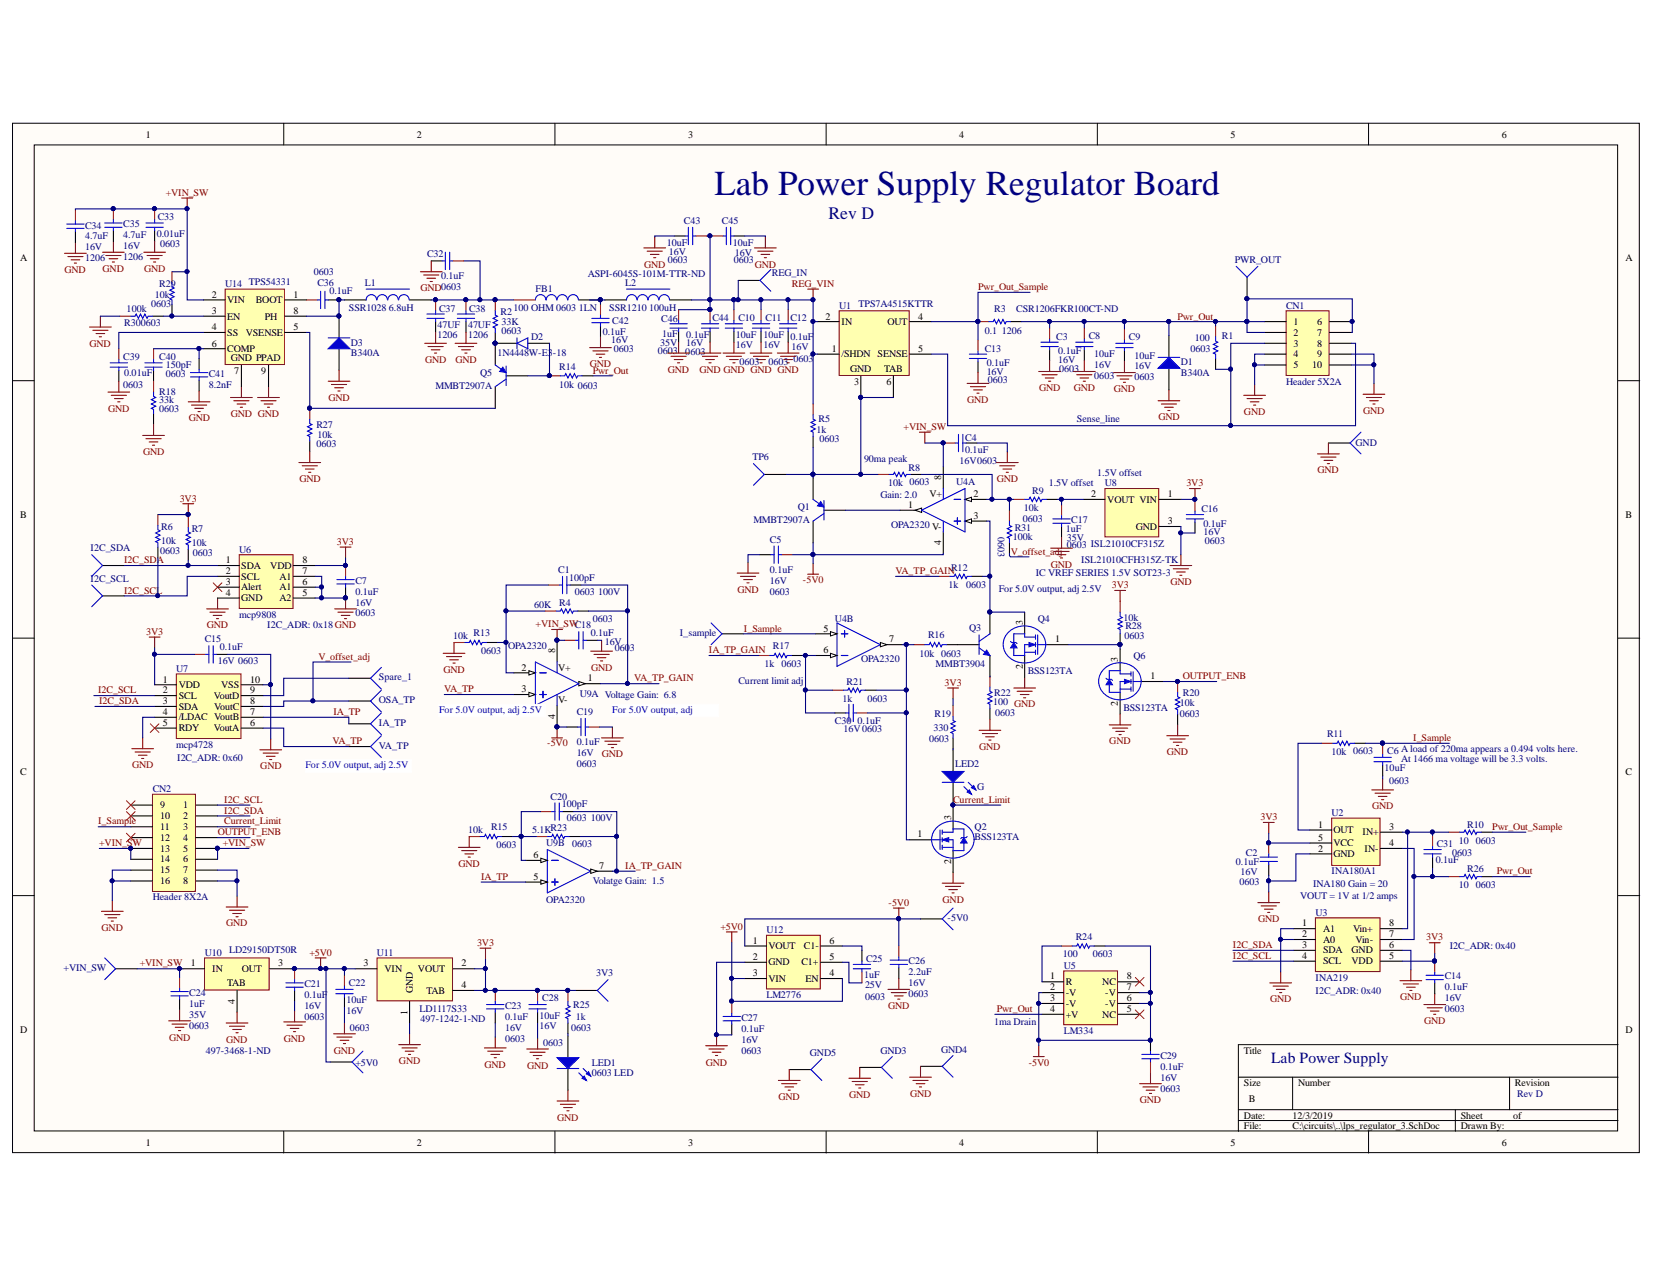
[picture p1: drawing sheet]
<svg xmlns="http://www.w3.org/2000/svg" width="279mm" height="216mm" viewBox="0 0 279 216" stroke-linecap="round" stroke-linejoin="round" font-family="sans-serif">
<defs><g id="words">
<text font-size="5.9" fill="#000080" x="120.7" y="32.9">Lab Power Supply Regulator Board</text>
<text font-size="3" fill="#000080" x="140" y="37">Rev D</text>
<text font-size="2.6" fill="#000080" x="214.7" y="179.6">Lab Power Supply</text>
<g font-size="1.7">
<text x="24.6" y="23.2">1</text>
<text x="70.4" y="23.2">2</text>
<text x="116.3" y="23.2">3</text>
<text x="162" y="23.2">4</text>
<text x="207.9" y="23.2">5</text>
<text x="253.7" y="23.2">6</text>
<text x="3.4" y="44">A</text>
<text x="274.6" y="44">A</text>
<text x="35.8" y="50.3">2</text>
<text x="35.8" y="53.1">3</text>
<text x="38.4" y="51.2">VIN</text>
<text x="43.2" y="51.2">BOOT</text>
<text x="49.6" y="50.3">1</text>
<text x="49.6" y="53.1">8</text>
<text x="35.8" y="55.8">4</text>
<text x="35.8" y="58.6">6</text>
<text x="38.4" y="54">EN</text>
<text x="38.4" y="56.7">SS</text>
<text x="38.4" y="59.5">COMP</text>
<text x="41.5" y="56.7">VSENSE</text>
<text x="44.7" y="54">PH</text>
<text x="49.6" y="55.8">5</text>
<text x="139.4" y="54">2</text>
<text x="140.5" y="59.5">1</text>
<text x="142.2" y="54.9">IN</text>
<text x="149.9" y="54.9">OUT</text>
<text x="155.1" y="59.5">5</text>
<text x="155.1" y="54">4</text>
<text x="218.5" y="54.9">1</text>
<text x="218.5" y="56.7">2</text>
<text x="218.5" y="58.6">3</text>
<text x="222.5" y="54.9">6</text>
<text x="222.5" y="56.7">7</text>
<text x="222.5" y="58.6">8</text>
<text x="39" y="60.9">GND PPAD</text>
<text x="39.6" y="63.1">7</text>
<text x="44.1" y="63.1">9</text>
<text x="142.2" y="60.3">/SHDN SENSE</text>
<text x="143.6" y="62.8">GND</text>
<text x="144.3" y="65">3</text>
<text x="149.3" y="62.8">TAB</text>
<text x="149.8" y="65">6</text>
<text x="218.5" y="60.3">4</text>
<text x="218.5" y="62.2">5</text>
<text x="221.6" y="62.2">10</text>
<text x="222.5" y="60.3">9</text>
<text x="159" y="81" transform="rotate(-90 159 81)">8</text>
<text x="3.4" y="87.6">B</text>
<text x="153.4" y="85.9">1</text>
<text x="157" y="84">V+</text>
<text x="164.5" y="84">2</text>
<text x="164.5" y="87.6">3</text>
<text x="184.3" y="84">2</text>
<text x="187.1" y="84.9">VOUT VIN</text>
<text x="191.9" y="89.5">GND</text>
<text x="197.3" y="84">1</text>
<text x="197.3" y="88.6">3</text>
<text x="274.6" y="87.6">B</text>
<text x="38.1" y="95.2">1</text>
<text x="51.1" y="95.2">8</text>
<text x="159" y="92.1" transform="rotate(-90 159 92.1)">4</text>
<text x="38.1" y="97">2</text>
<text x="38.1" y="98.9">3</text>
<text x="38.1" y="100.7">4</text>
<text x="40.8" y="96.1">SDA</text>
<text x="40.8" y="98">SCL</text>
<text x="40.8" y="99.7">Alert</text>
<text x="40.8" y="101.6">GND</text>
<text x="45.7" y="96.1">VDD</text>
<text x="47.2" y="101.6">A2</text>
<text x="47.2" y="99.7">A1</text>
<text x="47.2" y="98">A1</text>
<text x="51.1" y="100.7">5</text>
<text x="51.1" y="98.9">6</text>
<text x="51.1" y="97">7</text>
<text x="139.1" y="106.7">5</text>
<text x="172.8" y="105.6" transform="rotate(-90 172.8 105.6)">3</text>
<text x="88.1" y="113.3">2</text>
<text x="93.8" y="110.4" transform="rotate(-90 93.8 110.4)">8</text>
<text x="94.3" y="113.3">V+</text>
<text x="139.1" y="110.4">6</text>
<text x="150.2" y="108.5">7</text>
<text x="172.8" y="113" transform="rotate(-90 172.8 113)">2</text>
<text x="178.3" y="108.5">1</text>
<text x="188.8" y="111.8" transform="rotate(-90 188.8 111.8)">3</text>
<text x="27.5" y="115.4">1</text>
<text x="27.5" y="117.1">2</text>
<text x="27.5" y="119">3</text>
<text x="30.2" y="116.2">VDD</text>
<text x="30.2" y="118.1">SCL</text>
<text x="30.2" y="119.9">SDA</text>
<text x="36.1" y="118.1">VoutD</text>
<text x="36.2" y="119.9">VoutC</text>
<text x="37.4" y="116.2">VSS</text>
<text x="42.3" y="119">8</text>
<text x="42.3" y="117.1">9</text>
<text x="42.3" y="115.4">10</text>
<text x="88.1" y="117">3</text>
<text x="94.3" y="118.8">V-</text>
<text x="99.3" y="115.1">1</text>
<text x="188.8" y="119.2" transform="rotate(-90 188.8 119.2)">2</text>
<text x="194.3" y="114.8">1</text>
<text x="27.5" y="120.9">4</text>
<text x="27.5" y="122.6">5</text>
<text x="30.2" y="121.7">/LDAC VoutB</text>
<text x="30.2" y="123.6">RDY</text>
<text x="36.1" y="123.6">VoutA</text>
<text x="42.3" y="122.6">6</text>
<text x="42.3" y="120.9">7</text>
<text x="93.8" y="121.4" transform="rotate(-90 93.8 121.4)">4</text>
<text x="3.4" y="131">C</text>
<text x="274.6" y="131">C</text>
<text x="27.1" y="136.6">9</text>
<text x="31" y="136.6">1</text>
<text x="27.1" y="138.4">10</text>
<text x="27.1" y="140.2">11</text>
<text x="27.1" y="142.1">12</text>
<text x="27.1" y="143.9">13</text>
<text x="31" y="138.4">2</text>
<text x="31" y="140.2">3</text>
<text x="31" y="142.1">4</text>
<text x="31" y="143.9">5</text>
<text x="155" y="141.5">1</text>
<text x="160.7" y="138.6" transform="rotate(-90 160.7 138.6)">3</text>
<text x="222.7" y="139.9">1</text>
<text x="222.7" y="143.9">2</text>
<text x="222.7" y="142.1">5</text>
<text x="225.3" y="140.8">OUT</text>
<text x="225.3" y="143">VCC</text>
<text x="230.2" y="141.1">IN+</text>
<text x="230.5" y="143.9">IN-</text>
<text x="234.7" y="140.2">3</text>
<text x="234.7" y="143">4</text>
<text x="27.1" y="145.7">14</text>
<text x="27.1" y="147.6">15</text>
<text x="27.1" y="149.4">16</text>
<text x="31" y="145.7">6</text>
<text x="31" y="147.6">7</text>
<text x="31" y="149.4">8</text>
<text x="90.1" y="145">6</text>
<text x="90.1" y="148.7">5</text>
<text x="101.2" y="146.8">7</text>
<text x="160.7" y="146" transform="rotate(-90 160.7 146)">2</text>
<text x="225.3" y="144.8">GND</text>
<text x="127.2" y="159.5">1</text>
<text x="129.8" y="160.4">VOUT</text>
<text x="135.8" y="160.4">C1-</text>
<text x="140.1" y="159.5">6</text>
<text x="219.9" y="156.5">1</text>
<text x="219.9" y="158.4">2</text>
<text x="219.9" y="160.2">3</text>
<text x="223.5" y="157.4">A1</text>
<text x="223.5" y="159.3">A0</text>
<text x="223.5" y="161.1">SDA</text>
<text x="228.3" y="161.1">GND</text>
<text x="228.6" y="157.4">Vin+</text>
<text x="229" y="159.3">Vin-</text>
<text x="234.7" y="160.2">6</text>
<text x="234.7" y="158.4">7</text>
<text x="234.7" y="156.5">8</text>
<text x="32.2" y="163.3">1</text>
<text x="35.9" y="164.2">IN</text>
<text x="38.4" y="166.6">TAB</text>
<text x="40.8" y="164.2">OUT</text>
<text x="47" y="163.3">3</text>
<text x="61.4" y="163.3">3</text>
<text x="64.9" y="164.2">VIN</text>
<text x="69.8" y="167.8" transform="rotate(-90 69.8 167.8)">GND</text>
<text x="70.6" y="164.2">VOUT</text>
<text x="72" y="167.9">TAB</text>
<text x="78" y="163.3">2</text>
<text x="78" y="167">4</text>
<text x="127.2" y="162.2">2</text>
<text x="127.2" y="165">3</text>
<text x="129.8" y="163.1">GND</text>
<text x="129.8" y="165.9">VIN</text>
<text x="135.4" y="163.1">C1+</text>
<text x="136.1" y="165.9">EN</text>
<text x="140.1" y="162.2">5</text>
<text x="140.1" y="165">4</text>
<text x="177.4" y="165.5">1</text>
<text x="177.4" y="167.3">2</text>
<text x="180" y="166.4">R</text>
<text x="186.2" y="166.4">NC</text>
<text x="190.4" y="167.3">7</text>
<text x="190.4" y="165.5">8</text>
<text x="219.9" y="162">4</text>
<text x="223.5" y="162.9">SCL</text>
<text x="228.3" y="162.9">VDD</text>
<text x="234.7" y="162">5</text>
<text x="39.7" y="169.6" transform="rotate(-90 39.7 169.6)">4</text>
<text x="68.8" y="171.5" transform="rotate(-90 68.8 171.5)">1</text>
<text x="177.4" y="169.2">3</text>
<text x="177.4" y="171">4</text>
<text x="180" y="168.3">-V</text>
<text x="180" y="170.1">-V</text>
<text x="180" y="171.9">+V</text>
<text x="186.2" y="171.9">NC</text>
<text x="186.7" y="170.1">-V</text>
<text x="186.7" y="168.3">-V</text>
<text x="190.4" y="171">5</text>
<text x="190.4" y="169.2">6</text>
<text x="3.4" y="174.5">D</text>
<text x="210.1" y="178">Title</text>
<text x="274.6" y="174.5">D</text>
<text x="210.1" y="183.5">Size</text>
<text x="219.3" y="183.5">Number</text>
<text x="255.9" y="183.5">Revision</text>
<text x="210.1" y="189">Date:</text>
<text x="210.1" y="190.7">File:</text>
<text x="211" y="186.2">B</text>
<text x="218.3" y="189">12/3/2019</text>
<text x="218.3" y="190.7">C:\circuits\..\lps_regulator_3.SchDoc</text>
<text x="246.8" y="189">Sheet</text>
<text x="246.8" y="190.7">Drawn By:</text>
<text x="255.6" y="189">of</text>
<text x="24.6" y="193.5">1</text>
<text x="70.4" y="193.5">2</text>
<text x="116.3" y="193.5">3</text>
<text x="162" y="193.5">4</text>
<text x="207.9" y="193.5">5</text>
<text x="253.7" y="193.5">6</text>
</g>
<g font-size="1.7" fill="#800000">
<text x="28" y="33.1">+VIN_SW</text>
<text x="10.9" y="46.1">GND</text>
<text x="17.3" y="45.9">GND</text>
<text x="24.4" y="45.9">GND</text>
<text x="108.8" y="45.2">GND</text>
<text x="127.5" y="45.2">GND</text>
<text x="71" y="49.2">GND0603</text>
<text x="133.8" y="48.5">REG_VIN</text>
<text x="165.2" y="49">Pwr_Out_Sample</text>
<text x="15.1" y="58.6">GND</text>
<text x="198.9" y="54">Pwr_Out</text>
<text x="71.8" y="61.3">GND</text>
<text x="77" y="61.3">GND</text>
<text x="99.6" y="62">GND</text>
<text x="100.1" y="63.1">Pwr_Out</text>
<text x="112.8" y="63">GND</text>
<text x="118.1" y="63">GND GND GND GND</text>
<text x="18.3" y="69.6">GND</text>
<text x="31.9" y="71.2">GND</text>
<text x="39" y="70.5">GND GND</text>
<text x="55.5" y="67.7">GND</text>
<text x="163.4" y="68">GND</text>
<text x="175.6" y="66.1">GND</text>
<text x="181.4" y="66.1">GND</text>
<text x="188.2" y="66.3">GND</text>
<text x="195.7" y="71">GND</text>
<text x="210.1" y="70.1">GND</text>
<text x="230.3" y="69.9">GND</text>
<text x="24.2" y="76.9">GND</text>
<text x="152.6" y="72.7">+VIN_SW</text>
<text x="50.6" y="81.5">GND</text>
<text x="168.4" y="81.5">GND</text>
<text x="200.4" y="82.1">3V3</text>
<text x="222.6" y="80">GND</text>
<text x="30.4" y="84.8">3V3</text>
<text x="21" y="95.2">I2C_SDA</text>
<text x="56.9" y="92">3V3</text>
<text x="170.7" y="93.7">V_offset_adj</text>
<text x="177.5" y="95.9">GND</text>
<text x="21" y="100.3">I2C_SCL</text>
<text x="124.6" y="100.1">GND</text>
<text x="135.6" y="98.5">-5V0</text>
<text x="151.3" y="97">VA_TP_GAIN</text>
<text x="187.8" y="99.4">3V3</text>
<text x="197.7" y="98.9">GND</text>
<text x="24.7" y="107.2">3V3</text>
<text x="34.9" y="106.1">GND</text>
<text x="90.5" y="106">+VIN_SWC18</text>
<text x="125.7" y="106.7">I_Sample</text>
<text x="53.8" y="111.5">V_offset_adj</text>
<text x="74.9" y="113.7">GND</text>
<text x="99.9" y="113.3">GND</text>
<text x="119.7" y="110.4">IA_TP_GAIN</text>
<text x="16.6" y="117.1">I2C_SCL</text>
<text x="16.7" y="119">I2C_SDA</text>
<text x="75" y="117">VA_TP</text>
<text x="107.1" y="115.1">VA_TP_GAIN</text>
<text x="159.6" y="115.9">3V3</text>
<text x="199.8" y="114.8">OUTPUT_ENB</text>
<text x="56.1" y="125.8">VA_TP</text>
<text x="56.3" y="120.9">IA_TP</text>
<text x="187.4" y="125.8">GND</text>
<text x="238.7" y="125.2">I_Sample</text>
<text x="22.3" y="129.8">GND</text>
<text x="44" y="130">GND</text>
<text x="92.4" y="126.1">-5V0</text>
<text x="101.6" y="127.9">GND</text>
<text x="165.4" y="126.7">GND</text>
<text x="197.1" y="127.6">GND</text>
<text x="37.9" y="135.6">I2C_SCL</text>
<text x="37.9" y="137.5">I2C_SDA</text>
<text x="161" y="135.6">Current_Limit</text>
<text x="231.8" y="136.7">GND</text>
<text x="16.6" y="139.3">I_Sample</text>
<text x="16.7" y="143">+VIN_SW</text>
<text x="36.8" y="141.1">OUTPUT_ENB</text>
<text x="37.6" y="143">+VIN_SW</text>
<text x="37.9" y="139.3">Current_Limit</text>
<text x="212.9" y="138.6">3V3</text>
<text x="252.1" y="140.2">Pwr_Out_Sample</text>
<text x="77.5" y="146.5">GND</text>
<text x="81.3" y="148.7">IA_TP</text>
<text x="105.6" y="146.8">IA_TP_GAIN</text>
<text x="252.8" y="147.7">Pwr_Out</text>
<text x="150.1" y="153">-5V0</text>
<text x="159.2" y="152.5">GND</text>
<text x="212.5" y="155.8">GND</text>
<text x="17.2" y="157.3">GND</text>
<text x="38.2" y="156.5">GND</text>
<text x="52.3" y="161.5">+5V0</text>
<text x="80.6" y="159.8">3V3</text>
<text x="121.7" y="157.1">+5V0</text>
<text x="208.3" y="160.2">I2C_SDA</text>
<text x="240.9" y="158.9">3V3</text>
<text x="23.6" y="163.3">+VIN_SW</text>
<text x="208.3" y="162">I2C_SCL</text>
<text x="150" y="170.5">GND</text>
<text x="168.4" y="171">Pwr_Out</text>
<text x="214.5" y="169.4">GND</text>
<text x="236.5" y="169">GND</text>
<text x="240.6" y="173">GND</text>
<text x="28.6" y="175.8">GND</text>
<text x="38.2" y="176.1">GND</text>
<text x="47.9" y="175.9">GND</text>
<text x="56.4" y="178">GND</text>
<text x="67.4" y="179.8">GND</text>
<text x="81.9" y="180.3">GND</text>
<text x="89" y="180.5">GND</text>
<text x="119.2" y="180">GND</text>
<text x="131.5" y="185.8">GND</text>
<text x="143.4" y="185.5">GND</text>
<text x="153.7" y="185.2">GND</text>
<text x="173.8" y="180">-5V0</text>
<text x="94.1" y="189.3">GND</text>
<text x="192.6" y="186.3">GND</text>
</g>
<g font-size="1.7" fill="#000080">
<text x="14.4" y="38.6">C34</text>
<text x="14.4" y="40.4">4.7uF</text>
<text x="20.8" y="38.4">C35</text>
<text x="20.8" y="40.2">4.7uF</text>
<text x="26.5" y="40.1">0.01uF</text>
<text x="26.6" y="37.1">C33</text>
<text x="27.1" y="41.7">0603</text>
<text x="112.6" y="41.5">10uF</text>
<text x="115.5" y="37.9">C43</text>
<text x="121.9" y="37.9">C45</text>
<text x="123.8" y="41.5">10uF</text>
<text x="14.4" y="42.3">16V</text>
<text x="14.4" y="44.1">1206</text>
<text x="20.8" y="42.1">16V</text>
<text x="20.8" y="43.9">1206</text>
<text x="53" y="46.5">0603</text>
<text x="72.1" y="43.4">C32</text>
<text x="74.5" y="47.2">0.1uF</text>
<text x="99.3" y="46.8">ASPI-6045S-101M-TTR-ND</text>
<text x="112.8" y="44.5">0603</text>
<text x="113" y="43">16V</text>
<text x="124" y="44.5">0603</text>
<text x="124.1" y="43.2">16V</text>
<text x="130.4" y="46.7">REG_IN</text>
<text x="208.6" y="44.5">PWR_OUT</text>
<text x="21.4" y="52.7">100k</text>
<text x="25.5" y="51.8">0603</text>
<text x="26.1" y="50.3">10k</text>
<text x="26.9" y="48.5">R29</text>
<text x="38.1" y="48.5">U14 TPS54331</text>
<text x="53.6" y="48.3">C36</text>
<text x="55.6" y="49.6">0.1uF</text>
<text x="58.9" y="52.5">SSR1028 6.8uH</text>
<text x="61.6" y="48.3">L1</text>
<text x="74.2" y="52.7">C37</text>
<text x="79.2" y="52.7">C38</text>
<text x="84.6" y="53.2">R2</text>
<text x="86.8" y="52.5">100 OHM 0603 1LN</text>
<text x="90.5" y="49.4">FB1</text>
<text x="102.9" y="52.5">SSR1210 100uH</text>
<text x="105.6" y="48.3">L2</text>
<text x="141.7" y="52.1">U1</text>
<text x="145" y="51.8">TPS7A4515KTTR</text>
<text x="167.9" y="52.7">R3</text>
<text x="171.7" y="52.7">CSR1206FKR100CT-ND</text>
<text x="217.2" y="52.1">CN1</text>
<text x="21" y="55.1">R300603</text>
<text x="59.3" y="58.4">D3</text>
<text x="73.9" y="57.1">1206</text>
<text x="73.9" y="55.4">47UF</text>
<text x="79.1" y="57.1">1206</text>
<text x="79.1" y="55.4">47UF</text>
<text x="84.7" y="56.4">0603</text>
<text x="84.7" y="54.9">33K</text>
<text x="89.7" y="57.5">D2</text>
<text x="101.8" y="56.5">0.1uF</text>
<text x="103.3" y="58">16V</text>
<text x="103.4" y="54.7">C42</text>
<text x="103.7" y="59.5">0603</text>
<text x="111.1" y="59.8">0603</text>
<text x="111.5" y="58.4">35V</text>
<text x="111.7" y="54.3">C46</text>
<text x="111.9" y="56.9">1uF</text>
<text x="115.9" y="58.4">16V</text>
<text x="115.9" y="57.1">0.1uF</text>
<text x="120.3" y="54.2">C44</text>
<text x="124.3" y="58.7">16V</text>
<text x="124.3" y="57.1">10uF 10uF 0.1uF</text>
<text x="124.7" y="54.2">C10</text>
<text x="129" y="58.7">16V</text>
<text x="129.3" y="54.2">C11</text>
<text x="133.5" y="54.2">C12</text>
<text x="133.7" y="59.1">16V</text>
<text x="166.3" y="59.5">C13</text>
<text x="166.3" y="56.4">0.1</text>
<text x="169.2" y="56.4">1206</text>
<text x="178.4" y="57.5">C3</text>
<text x="178.8" y="59.8">0.1uF</text>
<text x="183.9" y="57.3">C8</text>
<text x="190.7" y="57.5">C9</text>
<text x="201.1" y="59.5">0603</text>
<text x="201.9" y="57.6">100</text>
<text x="206.4" y="57.3">R1</text>
<text x="20.8" y="65.5">0603</text>
<text x="20.8" y="60.8">C39</text>
<text x="21" y="63.5">0.01uF</text>
<text x="26.9" y="60.8">C40</text>
<text x="28" y="63.6">0603</text>
<text x="28" y="62.2">150pF</text>
<text x="35.3" y="63.6">C41</text>
<text x="35.3" y="65.5">8.2nF</text>
<text x="59.3" y="60.2">B340A</text>
<text x="73.6" y="65.7">MMBT2907A</text>
<text x="81.1" y="63.5">Q5</text>
<text x="84.1" y="60.2">1N4448W-E3-18</text>
<text x="94.5" y="65.5">10k 0603</text>
<text x="94.5" y="62.5">R14</text>
<text x="115.8" y="60">0603</text>
<text x="124.9" y="61.7">0603</text>
<text x="129.8" y="61.7">0603</text>
<text x="134" y="61.1">0603</text>
<text x="166.7" y="63.3">16V</text>
<text x="166.7" y="61.9">0.1uF</text>
<text x="166.8" y="64.7">0603</text>
<text x="178.8" y="61.3">16V</text>
<text x="178.9" y="62.8">0603</text>
<text x="184.9" y="62.2">16V</text>
<text x="184.9" y="64.1">0603</text>
<text x="184.9" y="60.3">10uF</text>
<text x="191.6" y="62.4">16V</text>
<text x="191.6" y="64.2">0603</text>
<text x="191.6" y="60.6">10uF</text>
<text x="199.5" y="61.7">D1</text>
<text x="199.5" y="63.5">B340A</text>
<text x="217.2" y="65">Header 5X2A</text>
<text x="26.9" y="69.6">0603</text>
<text x="26.9" y="68">33k</text>
<text x="26.9" y="66.8">R18</text>
<text x="138.3" y="71.3">R5</text>
<text x="181.9" y="71.3">Sense_line</text>
<text x="53.4" y="75.6">0603</text>
<text x="53.4" y="72.3">R27</text>
<text x="53.6" y="74">10k</text>
<text x="127.1" y="77.8">TP6</text>
<text x="137.9" y="73.2">1k</text>
<text x="138.4" y="74.6">0603</text>
<text x="163" y="74.5">C4</text>
<text x="163" y="76.5">0.1uF</text>
<text x="229" y="75.4">GND</text>
<text x="146" y="78">90ma peak</text>
<text x="150" y="82.1">10k 0603</text>
<text x="153.5" y="79.6">R8</text>
<text x="161.5" y="82">U4A</text>
<text x="162.1" y="78.3">16V0603</text>
<text x="174.4" y="83.5">R9</text>
<text x="177.2" y="82.1">1.5V offset</text>
<text x="185.4" y="80.4">1.5V offset</text>
<text x="186.6" y="82.1">U8</text>
<text x="27.2" y="89.5">R6</text>
<text x="32.4" y="89.8">R7</text>
<text x="127.3" y="88.4">MMBT2907A</text>
<text x="134.8" y="86.2">Q1</text>
<text x="148.7" y="84.2">Gain: 2.0</text>
<text x="150.5" y="89.2">OPA2320 V-</text>
<text x="171.4" y="89.7">R31</text>
<text x="172.8" y="88.2">0603</text>
<text x="172.9" y="86.4">10k</text>
<text x="180" y="89.8">1uF</text>
<text x="181" y="88.4">C17</text>
<text x="203" y="86.5">C16</text>
<text x="203.3" y="89">0.1uF</text>
<text x="15.3" y="93.1">I2C_SDA</text>
<text x="27.1" y="93.6">0603</text>
<text x="27.2" y="91.9">10k</text>
<text x="32.4" y="92.3">10k</text>
<text x="32.6" y="93.9">0603</text>
<text x="40.4" y="93.4">U6</text>
<text x="130.1" y="91.7">C5</text>
<text x="168.5" y="90.8" transform="rotate(90 168.5 90.8)">0603</text>
<text x="171.1" y="91.2">100k</text>
<text x="180.2" y="91.4">35V</text>
<text x="180.2" y="92.6">0603 ISL21010CF315Z</text>
<text x="182.7" y="95.2">ISL21010CFH315Z-TK</text>
<text x="203.3" y="90.4">16V</text>
<text x="203.5" y="91.9">0603</text>
<text x="15.3" y="98.3">I2C_SCL</text>
<text x="60" y="98.6">C7</text>
<text x="60" y="100.5">0.1uF</text>
<text x="94.3" y="96.9">C1</text>
<text x="96.1" y="98.1">100pF</text>
<text x="97.1" y="100.5">0603</text>
<text x="101.1" y="100.5">100V</text>
<text x="130.1" y="98.6">16V</text>
<text x="130.1" y="100.5">0603</text>
<text x="130.1" y="96.9">0.1uF</text>
<text x="160.2" y="99.4">1k</text>
<text x="160.7" y="96.4">R12</text>
<text x="163.2" y="99.4">0603</text>
<text x="168.7" y="100">For 5.0V output, adj 2.5V</text>
<text x="175" y="97.4">IC VREF SERIES 1.5V SOT23-3</text>
<text x="40.4" y="104.4">mcp9808</text>
<text x="45.2" y="106.1">I2C_ADR: 0x18 GND</text>
<text x="60" y="102.3">16V</text>
<text x="60" y="104.1">0603</text>
<text x="80" y="107.4">R13</text>
<text x="90.2" y="102.7">60K</text>
<text x="94.5" y="102.3">R4</text>
<text x="99.8" y="107.4">0.1uF</text>
<text x="100.1" y="105">0603</text>
<text x="114.8" y="107.4">I_sample</text>
<text x="141.1" y="105">U4B</text>
<text x="156.8" y="107.8">R16</text>
<text x="163.7" y="106.6">Q3</text>
<text x="175.3" y="105">Q4</text>
<text x="189.8" y="104.9">10k</text>
<text x="190.1" y="106.3">R28</text>
<text x="29.8" y="113.5">U7</text>
<text x="34.6" y="108.5">C15</text>
<text x="36.8" y="112.2">16V 0603</text>
<text x="37.1" y="109.9">0.1uF</text>
<text x="76.5" y="108">10k</text>
<text x="81.3" y="110.5">0603</text>
<text x="85.8" y="109.6">OPA2320</text>
<text x="102.2" y="108.9">16V</text>
<text x="103.8" y="110">0603</text>
<text x="129.1" y="112.7">1k 0603</text>
<text x="130.6" y="109.6">R17</text>
<text x="145.4" y="111.8">OPA2320</text>
<text x="155.3" y="111">10k 0603</text>
<text x="158" y="112.7">MMBT3904</text>
<text x="173.6" y="113.8">BSS123TA</text>
<text x="189.9" y="108">0603</text>
<text x="191.5" y="111.3">Q6</text>
<text x="64" y="114.9">Spare_1</text>
<text x="64" y="118.8">OSA_TP</text>
<text x="97.9" y="117.7">U9A Voltage Gain: 6.8</text>
<text x="124.7" y="115.5">Current limit adj</text>
<text x="142.3" y="118.7">1k</text>
<text x="143" y="115.7">R21</text>
<text x="146.5" y="118.7">0603</text>
<text x="167.8" y="119.2">100 GND</text>
<text x="167.9" y="117.6">R22</text>
<text x="199.3" y="119.3">10k</text>
<text x="199.8" y="117.6">R20</text>
<text x="64" y="122.6">IA_TP</text>
<text x="97.4" y="120.9">C19</text>
<text x="97.4" y="125.9">0.1uF</text>
<text x="141.1" y="122.3">C30</text>
<text x="142.5" y="123.7">16V0603</text>
<text x="144.9" y="122.3">0.1uF</text>
<text x="156.9" y="125.4">0603</text>
<text x="157.7" y="123.6">330</text>
<text x="157.9" y="121.2">R19</text>
<text x="168.1" y="121">0603</text>
<text x="189.8" y="120.1">BSS123TA</text>
<text x="199.3" y="121.2">0603</text>
<text x="224.2" y="124.5">R11</text>
<text x="29.8" y="126.3">mcp4728</text>
<text x="29.9" y="128.5">I2C_ADR: 0x60</text>
<text x="64" y="126.5">VA_TP</text>
<text x="97.4" y="127.8">16V</text>
<text x="97.4" y="129.6">0603</text>
<text x="161.3" y="129.6">LED2</text>
<text x="224.9" y="127.6">10k 0603</text>
<text x="233.9" y="130.3">10uF</text>
<text x="234.3" y="127.4">C6</text>
<text x="236.7" y="127">Aload of 220ma appears a 0.494 volts here.</text>
<text x="236.7" y="128.7">At 1466 ma voltage will be 3.3 volts.</text>
<text x="25.8" y="133.8">CN2</text>
<text x="93" y="135.1">C20</text>
<text x="94.9" y="136.4">100pF</text>
<text x="165.1" y="133.4">G</text>
<text x="224.9" y="137.8">U2</text>
<text x="234.7" y="132.5">0603</text>
<text x="79.1" y="140.8">10k</text>
<text x="83" y="140.2">R15</text>
<text x="83.9" y="143.3">0603</text>
<text x="89.9" y="140.8">5.1KR23</text>
<text x="92.3" y="143">U9B</text>
<text x="95.7" y="138.8">0603</text>
<text x="96.7" y="143.2">0603</text>
<text x="99.8" y="138.8">100V</text>
<text x="164.6" y="140.2">Q2</text>
<text x="164.6" y="142">BSS123TA</text>
<text x="242.7" y="143.2">C31</text>
<text x="246.4" y="142.6">10</text>
<text x="247.9" y="139.9">R10</text>
<text x="249.3" y="142.6">0603</text>
<text x="100.1" y="149.4">Volatge Gain: 1.5</text>
<text x="208.8" y="146.1">0.1uF</text>
<text x="209.4" y="149.6">0603</text>
<text x="209.5" y="147.9">16V</text>
<text x="210.5" y="144.6">C2</text>
<text x="221.8" y="149.9">INA180 Gain = 20</text>
<text x="224.9" y="147.7">INA180A1</text>
<text x="242.5" y="145.9">0.1uF</text>
<text x="245.3" y="144.6">0603</text>
<text x="247.9" y="147.4">R26</text>
<text x="25.8" y="152.1">Header 8X2A</text>
<text x="92.3" y="152.5">OPA2320</text>
<text x="160.1" y="155.6">-5V0</text>
<text x="219.6" y="151.9">VOUT = 1V at 1/2 amps</text>
<text x="222.2" y="154.7">U3</text>
<text x="246.4" y="150.1">10</text>
<text x="249.3" y="150.1">0603</text>
<text x="34.6" y="161.5">U10</text>
<text x="38.7" y="161.1">LD29150DT50R</text>
<text x="63.7" y="161.5">U11</text>
<text x="129.5" y="157.6">U12</text>
<text x="179.5" y="161.7">100</text>
<text x="181.7" y="158.9">R24</text>
<text x="184.6" y="161.7">0603</text>
<text x="244.9" y="160.4">I2C_ADR: 0x40</text>
<text x="10.7" y="164">+VIN_SW</text>
<text x="51.4" y="166.8">C21</text>
<text x="58.9" y="166.6">C22</text>
<text x="100.7" y="165">3V3</text>
<text x="146" y="165.3">1uF</text>
<text x="146.1" y="167">25V</text>
<text x="146.3" y="162.6">C25</text>
<text x="153.5" y="166.6">16V</text>
<text x="153.5" y="162.9">C26</text>
<text x="153.5" y="164.8">2.2uF</text>
<text x="179.7" y="163.7">U5</text>
<text x="222.2" y="167.9">I2C_ADR: 0x40</text>
<text x="222.2" y="165.7">INA219</text>
<text x="244" y="165.5">C14</text>
<text x="244" y="167.3">0.1uF</text>
<text x="32" y="171.9">35V</text>
<text x="32" y="173.8">0603</text>
<text x="32" y="168.3">C24</text>
<text x="32" y="170.1">1uF</text>
<text x="51.4" y="170.5">16V</text>
<text x="51.4" y="172.3">0603</text>
<text x="51.4" y="168.6">0.1uF</text>
<text x="58.5" y="171.2">16V</text>
<text x="58.5" y="169.5">10uF</text>
<text x="70.9" y="171">LD1117S33</text>
<text x="71" y="172.7">497-1242-1-ND</text>
<text x="85.3" y="170.5">C23</text>
<text x="85.3" y="172.3">0.1uF</text>
<text x="91.2" y="173.8">16V</text>
<text x="91.2" y="172.1">10uF</text>
<text x="91.6" y="169.2">C28</text>
<text x="96.8" y="170.3">R25</text>
<text x="97.2" y="172.3">1k</text>
<text x="125.2" y="172.5">C27</text>
<text x="129.5" y="168.6">LM2776</text>
<text x="146.1" y="169">0603</text>
<text x="153.5" y="168.4">0603</text>
<text x="167.9" y="173.2">1ma Drain</text>
<text x="244" y="169.2">16V</text>
<text x="244" y="171">0603</text>
<text x="34.8" y="178">497-3468-1-ND</text>
<text x="59.1" y="174.1">0603</text>
<text x="85.3" y="174.1">16V</text>
<text x="85.3" y="175.9">0603</text>
<text x="91.8" y="176.7">0603</text>
<text x="96.5" y="174.1">0603</text>
<text x="125.2" y="176.1">16V</text>
<text x="125.2" y="178">0603</text>
<text x="125.2" y="174.3">0.1uF</text>
<text x="136.8" y="178.3">GND5</text>
<text x="148.7" y="178">GND3</text>
<text x="159" y="177.8">GND4</text>
<text x="179.7" y="174.7">LM334</text>
<text x="196" y="178.9">C29</text>
<text x="60" y="180">+5V0</text>
<text x="100" y="180">LED1</text>
<text x="100" y="181.8">0603 LED</text>
<text x="196" y="182.5">16V</text>
<text x="196" y="184.4">0603</text>
<text x="196" y="180.7">0.1uF</text>
<text x="256.3" y="185.2">Rev D</text>
</g>
<g font-size="1.7" fill="#00f">
<text x="74.2" y="120.4">For 5.0V output, adj 2.5V</text>
<text x="103.4" y="120.4">For 5.0V output, adj</text>
<text x="51.6" y="129.8">For 5.0V output, adj 2.5V</text>
</g>
</g></defs>
<g fill="#fffcf8" stroke="#000" stroke-width=".17">
<path d="M2.1 20.8h274.8v173.9h-274.8z"/>
<path d="M5.8 24.5h267.5v166.6h-267.5z"/>
</g>
<g fill="none" stroke="#000" stroke-width=".17">
<path d="M47.9 20.8v3.7M93.7 20.8v3.7M139.6 20.8v3.7M185.4 20.8v3.7M231.2 20.8v3.7M2.1 64.3h3.7M273.3 64.3h3.7M2.1 107.8h3.7M273.3 107.8h3.7M2.1 151.3h3.7M273.3 151.3h3.7M273.3 176.5h-64.1v14.6"/>
<path d="M47.9 191.1v3.7M93.7 191.1v3.7M139.6 191.1v3.7M185.4 191.1v3.7M209.2 182h64.1M209.2 187.5h64.1M209.2 189.3h64.1M218.4 182v5.5M231.2 191.1v3.7M245.8 187.5v3.6M255 182v5.5"/>
</g>
<path d="M136.4 97h1.9M137.4 95.2v1.8M212.5 152.5h3.7M213 153h2.6M213.6 153.6h1.5M214.1 154.1h.4M214.3 150.7v1.8" fill="none" stroke="#800000" stroke-width=".18"/>
<path d="M161.7 108.9h3.7M167.2 103.4v3.7M167.2 110.7v3.7" fill="none" stroke="#000" stroke-width=".18"/>
<circle cx="167.2" cy="103.4" r=".33" fill="#000080" stroke="#000080" stroke-width=".17"/>
<path d="M165.4 109.5l1.8 1.2M165.4 107.3v3.3M167.2 107.1l-1.8 1.3" fill="none" stroke="#00f" stroke-width=".18"/>
<path d="M166.7 109.8l.5 .9-1.1-.1z" fill="#00f"/>
<path d="M166.7 109.8l.5 .9-1.1-.1z" fill="none" stroke="#00f" stroke-width=".17"/>
<circle cx="167.2" cy="103.4" r=".33" fill="#000080" stroke="#000080" stroke-width=".17"/>
<path d="M195.6 67.7h3.7M196.2 68.3h2.5M196.7 68.8h1.5M197.3 69.3h.3M197.5 65.9v1.8M210.1 66.8h3.7M210.7 67.3h2.5M211.2 67.9h1.5M211.8 68.4h.3M211.9 65v1.8" fill="none" stroke="#800000" stroke-width=".18"/>
<path d="M161 126.7v3.6M161 132.2v3.6" fill="none" stroke="#000" stroke-width=".18"/>
<path d="M159.2 130.3h3.6l-1.8 1.9z" fill="#00f"/>
<path d="M159.2 130.3h3.6l-1.8 1.9zM162.8 132.9l1.3 1.3M163.6 132.2l1.2 1.2" fill="none" stroke="#00f" stroke-width=".18"/>
<path d="M163.4 133.8l.3-.4 .4 .8z" fill="#00f"/>
<path d="M163.4 133.8l.3-.4 .4 .8z" fill="none" stroke="#00f" stroke-width=".18"/>
<path d="M164.1 133.1l.4-.4 .3 .7z" fill="#00f"/>
<path d="M159.2 132.2h3.6M164.1 133.1l.4-.4 .3 .7z" fill="none" stroke="#00f" stroke-width=".18"/>
<path d="M30.9 85.1h1.8M31.8 85.1v1.8M160.1 116.2h1.8M161 116.2v1.9M231.7 133.4h3.7M232.3 134h2.5M232.8 134.5h1.5M233.4 135.1h.3M233.6 131.6v1.8" fill="none" stroke="#800000" stroke-width=".18"/>
<circle cx="31.8" cy="86.9" r=".33" fill="#000080" stroke="#000080" stroke-width=".17"/>
<path d="M141.8 52.5h11.8v10.9h-11.8z" fill="#ffffb0" stroke="#800000" stroke-width=".17"/>
<path d="M138.1 54.3h3.7M138.1 59.8h3.7M153.7 54.3h3.6M153.7 59.8h3.6M145.4 63.5v3.7M150.9 63.5v3.7" fill="none" stroke="#000" stroke-width=".18"/>
<circle cx="145.4" cy="67.1" r=".33" fill="#000080" stroke="#000080" stroke-width=".17"/>
<path d="M168.3 78.1h3.7M168.9 78.7h2.5M169.4 79.2h1.5M170 79.8h.3M170.2 76.3v1.8" fill="none" stroke="#800000" stroke-width=".18"/>
<path d="M225 138.2h8.1v8h-8.1z" fill="#ffffb0" stroke="#800000" stroke-width=".17"/>
<g fill="none" stroke="#000" stroke-width=".18">
<path d="M137.4 73.7v1.9M163.2 74.8h1.8M26.7 92.4v1.9M31.8 92.8v1.8M153.8 80.2h1.9M164.1 97.4h1.8M176.8 84.4h1.8M133.7 110.7h1.8M146.2 116.6h1.8M148.7 108.9h3.7M159.9 108.9h1.8M167.2 119.7v1.8"/>
<path d="M161 124.7v1.8M228.8 125.6h1.8M214.3 146.1v1.8M221.3 140.2h3.7M221.3 144.2h3.7M221.3 142.4h3.7M233.2 140.6h3.7M233.2 143.3h3.7"/>
</g>
<path d="M213.4 138.9h1.8M214.3 138.9v1.9" fill="none" stroke="#800000" stroke-width=".18"/>
<g fill="none" stroke="#bf0000" stroke-width=".18">
<path d="M137.4 68.3v1.8M159.5 74.8h1.9M26.7 86.9v1.9M31.8 87.3v1.8M148.4 80.2h1.8M158.6 97.4h1.8M171.3 84.4h1.8M128.2 110.7h1.8M140.7 116.6h1.8M154.4 108.9h1.8M161 119.2v1.8M167.2 114.2v1.8"/>
<path d="M223.3 125.6h1.8M214.3 142.4v1.8"/>
</g>
<circle cx="214.3" cy="142.4" r=".33" fill="#000080" stroke="#000080" stroke-width=".17"/>
<g fill="none" stroke="#00f" stroke-width=".18">
<path d="M137.4 70.1v.7l.3 .2-.7 .4 .7 .3-.7 .4 .7 .4-.7 .3 .4 .2v.7M161.4 74.8h.5M161.9 73.4v2.9M162.6 73.4v2.9M162.6 74.8h.6M26.7 88.8v.7l.3 .2-.7 .3 .7 .4-.7 .4 .7 .3-.7 .4 .4 .2v.7M31.8 89.1v.8l.4 .1-.8 .4 .8 .4-.8 .3 .8 .4-.8 .4 .4 .2v.7M150.2 80.2h.7l.2-.4 .4 .7 .3-.7 .4 .7 .4-.7 .3 .7 .2-.3h.7M160.4 97.4h.8l.2-.4 .3 .7 .4-.7 .4 .7 .3-.7 .4 .7 .2-.3h.7M173.1 84.4h.7l.2-.4 .4 .7 .3-.7 .4 .7 .4-.7 .3 .7 .2-.3h.8M130 110.7h.8l.1-.3 .4 .7 .4-.7 .3 .7 .4-.7 .4 .7 .2-.4h.7M141.4 105.2l7.3 3.7-7.3 3.7z"/>
<path d="M142.1 110.7h1.1M142.1 107.1h1.1M142.5 116.6h.7l.2-.4 .4 .8 .3-.8 .4 .8 .4-.8 .3 .8 .2-.4h.8M142.7 106.5v1.1M156.2 108.9h.8l.1-.4 .4 .8 .4-.8 .3 .8 .4-.8 .4 .8 .2-.4h.7M167.2 116v.8l.4 .2-.7 .3 .7 .4-.7 .4 .7 .3-.7 .4 .3 .2v.7M161 121v.7l.4 .2-.8 .4 .8 .3-.8 .4 .8 .4-.8 .3 .4 .2v.8M225.1 125.6h.8l.1-.4 .4 .7 .4-.7 .3 .7 .4-.7 .4 .7 .2-.3h.7M212.9 145.5h2.9M212.9 144.8h2.9M214.3 144.2v.6M214.3 145.5v.6"/>
</g>
<path d="M148.7 108.5l1.1 .4-1.1 .4z" fill="#fffcf8"/>
<path d="M148.7 108.5l1.1 .4-1.1 .4z" fill="none" stroke="#000" stroke-width=".17"/>
<path d="M137.7 110.7h3.7" fill="none" stroke="#000" stroke-width=".18"/>
<path d="M140.3 110.4l1.1 .3-1.1 .4z" fill="#fffcf8"/>
<path d="M140.3 110.4l1.1 .3-1.1 .4z" fill="none" stroke="#000" stroke-width=".17"/>
<path d="M137.7 107.1h3.7" fill="none" stroke="#000" stroke-width=".18"/>
<path d="M140.3 106.7l1.1 .4-1.1 .3z" fill="#fffcf8"/>
<path d="M140.3 106.7l1.1 .4-1.1 .3z" fill="none" stroke="#000" stroke-width=".17"/>
<path d="M163 84.4h3.7" fill="none" stroke="#000" stroke-width=".18"/>
<path d="M163 84.4l1.1-.4v.7z" fill="#fffcf8"/>
<path d="M163 84.4l1.1-.4v.7z" fill="none" stroke="#000" stroke-width=".17"/>
<path d="M163 88h3.7" fill="none" stroke="#000" stroke-width=".18"/>
<path d="M163 88l1.1-.3v.7z" fill="#fffcf8"/>
<path d="M163 88l1.1-.3v.7z" fill="none" stroke="#000" stroke-width=".17"/>
<path d="M152 86.2h3.7" fill="none" stroke="#000" stroke-width=".18"/>
<path d="M154.6 86.2l1.1-.4v.8z" fill="#fffcf8"/>
<path d="M154.6 86.2l1.1-.4v.8z" fill="none" stroke="#000" stroke-width=".17"/>
<path d="M159.3 78.9v3.6M159.3 89.9v3.6" fill="none" stroke="#000" stroke-width=".18"/>
<path d="M155.7 86.2l7.3-3.7v7.4zM159.3 82.5v1.9M159.3 88v1.9M161.2 84.4h1.1M161.2 88h1.1M161.7 87.5v1.1" fill="none" stroke="#00f" stroke-width=".18"/>
<path d="M179.7 164h9.1v9.1h-9.1z" fill="#ffffb0" stroke="#800000" stroke-width=".17"/>
<g fill="none" stroke="#000" stroke-width=".18">
<path d="M17.3 95.5h3.7M58.4 99.2v1.8M129.1 80.2h3.7M17.3 100.7h3.7M122 107.1h3.6M198.9 120.6v1.9M184.8 159.8h1.9M176 165.9h3.7M176 167.7h3.7M176 169.5h3.7M176 171.4h3.7M188.8 165.9h3.7"/>
<path d="M188.8 167.7h3.7M188.8 169.5h3.7M188.8 171.4h3.7"/>
</g>
<path d="M58.4 95.5v1.9M198.9 115.1v1.9M179.3 159.8h1.9" fill="none" stroke="#bf0000" stroke-width=".18"/>
<path d="M127.3 78.3l1.8 1.9-1.8 1.8M15.5 93.7l1.8 1.8-1.8 1.9M15.5 98.8l1.8 1.9-1.8 1.8M56.9 98.7h2.9M56.9 97.9h2.9M58.4 97.4v.5M58.4 98.7v.5M120.1 105.2l1.9 1.9-1.9 1.8M198.9 117v.7l.4 .2-.7 .3 .7 .4-.7 .4 .7 .3-.7 .4 .3 .2v.7M181.2 159.8h.7l.2-.4 .3 .8 .4-.8 .4 .8 .3-.8 .4 .8 .2-.4h.7" fill="none" stroke="#00f" stroke-width=".18"/>
<path d="M36 98.5l1.5 1.4M37.5 98.5l-1.5 1.4M191.8 165.1l1.4 1.5M191.8 170.6l1.4 1.5M193.2 165.1l-1.4 1.5M193.2 170.6l-1.4 1.5" fill="none" stroke="#f00" stroke-width=".17"/>
<g fill="none" stroke="#800000" stroke-width=".18">
<path d="M57.5 92.4h1.8M58.4 92.4v1.9M34.9 102.9h3.7M35.5 103.4h2.5M36 104h1.5M36.6 104.5h.3M36.7 101v1.9M56.5 102.9h3.7M57.1 103.4h2.6M57.6 104h1.5M58.2 104.5h.4M58.4 101v1.9"/>
<path d="M197.1 124.3h3.7M197.6 124.8h2.6M198.2 125.4h1.5M198.7 125.9h.4M198.9 122.5v1.8M159.2 149.2h3.6M159.7 149.7h2.6M160.3 150.3h1.4M160.8 150.8h.4M161 147.4v1.8M174.6 178.5h1.8M175.5 176.7v1.8"/>
</g>
<g fill="#000080" stroke="#000080" stroke-width=".17">
<circle cx="58.3" cy="95.5" r=".33"/>
<circle cx="58.3" cy="101" r=".33"/>
<circle cx="198.9" cy="115.1" r=".33"/>
</g>
<path d="M40.4 93.7h9.1v9.1h-9.1z" fill="#ffffb0" stroke="#800000" stroke-width=".17"/>
<g fill="none" stroke="#000" stroke-width=".18">
<path d="M124 56v1.8M128.6 56v1.8M133.1 56v1.8M177.3 59.1v1.8M183.2 59.1v1.8M189.9 59.3v1.8M36.7 95.5h3.7M36.7 97.4h3.7M36.7 99.2h3.7M49.6 95.5h3.6M49.6 97.4h3.6M49.6 99.2h3.6"/>
<path d="M128.4 93.7h1.8M36.7 101h3.7M49.6 101h3.6M133.3 180.7h3.7M145.2 180.3h3.7M155.5 180.1h3.7"/>
</g>
<g fill="none" stroke="#00f" stroke-width=".18">
<path d="M122.5 55.4h2.9M122.5 54.7h2.9M124 54.2v.5M124 55.4v.6M127.1 55.4h2.9M127.1 54.7h2.9M128.6 54.2v.5M128.6 55.4v.6M131.7 55.4h2.9M131.7 54.7h2.9M133.1 54.2v.5M133.1 55.4v.6"/>
<path d="M175.8 58.5h3M175.8 57.8h3M177.3 57.3v.5M177.3 58.5v.6M181.7 58.5h2.9M181.7 57.8h2.9M183.2 57.3v.5M183.2 58.5v.6M188.5 58.7h2.9M188.5 58h2.9M189.9 57.4v.6M189.9 58.7v.6"/>
<path d="M130.2 93.7h.6M130.8 92.2v3M131.5 92.2v3M131.5 93.7h.5M138.8 178.9l-1.8 1.8 1.8 1.8M150.7 178.5l-1.8 1.8 1.8 1.9M161 178.3l-1.8 1.8 1.8 1.9"/>
</g>
<g fill="none" stroke="#800000" stroke-width=".18">
<path d="M122.1 59.6h3.7M124 57.8v1.8M126.7 59.6h3.7M128.6 57.8v1.8M131.3 59.6h3.7M133.1 57.8v1.8M122.7 60.2h2.6M123.2 60.7h1.5M123.8 61.3h.4M127.3 60.2h2.5M127.8 60.7h1.5M128.4 61.3h.3"/>
<path d="M131.9 60.2h2.5M132.4 60.7h1.5M133 61.3h.3M175.5 62.8h3.6M176 63.3h2.6M176.6 63.9h1.4M177.1 64.4h.4M177.3 60.9v1.9M181.3 62.8h3.7M181.9 63.3h2.6M182.4 63.9h1.5M183 64.4h.4"/>
<path d="M183.2 60.9v1.9M188.1 62.9h3.7M188.7 63.5h2.5M189.2 64h1.5M189.8 64.6h.3M189.9 61.1v1.8M124.5 96.8h3.7M125.1 97.4h2.5M125.6 97.9h1.5M126.2 98.5h.3M126.4 95v1.8M241.4 159.3h1.9"/>
<path d="M242.4 159.3v1.8M214.5 166h3.7M215.1 166.6h2.5M215.6 167.1h1.5M216.2 167.7h.3M216.3 164.2v1.8M236.5 165.7h3.7M237 166.2h2.6M237.6 166.8h1.5M238.1 167.3h.4M238.3 163.8v1.9M240.5 169.7h3.7"/>
<path d="M241.1 170.3h2.5M241.6 170.8h1.5M242.2 171.4h.3M242.4 167.9v1.8M131.5 182.5h3.7M132 183.1h2.6M132.6 183.6h1.5M133.1 184.2h.4M133.3 180.7v1.8M143.4 182.2h3.7M144 182.7h2.5M144.5 183.3h1.5"/>
<path d="M145.1 183.8h.3M145.2 180.3v1.9M153.7 182h3.6M154.2 182.5h2.6M154.8 183.1h1.4M155.3 183.6h.4M155.5 180.1v1.9"/>
</g>
<path d="M124 52.3v1.9M128.6 52.3v1.9M133.1 52.3v1.9M177.3 55.4v1.9M183.2 55.4v1.9M189.9 55.6v1.8M132 93.7h1.9" fill="none" stroke="#bf0000" stroke-width=".18"/>
<path d="M222.2 155.1h10.9v9h-10.9z" fill="#ffffb0" stroke="#800000" stroke-width=".17"/>
<path d="M218.5 156.9h3.7M218.5 158.7h3.7M233.2 156.9h3.7M233.2 158.7h3.7M218.5 160.5h3.7M218.5 162.4h3.7M233.2 160.5h3.7M233.2 162.4h3.7M242.4 166v1.9" fill="none" stroke="#000" stroke-width=".18"/>
<path d="M242.4 162.4v1.8" fill="none" stroke="#bf0000" stroke-width=".18"/>
<circle cx="242.3" cy="162.3" r=".33" fill="#000080" stroke="#000080" stroke-width=".17"/>
<path d="M240.9 165.5h2.9M240.9 164.8h2.9M242.4 164.2v.6M242.4 165.5v.5" fill="none" stroke="#00f" stroke-width=".18"/>
<path d="M29.8 113.9h10.9v10.9h-10.9z" fill="#ffffb0" stroke="#800000" stroke-width=".17"/>
<g fill="none" stroke="#000" stroke-width=".18">
<path d="M165.2 61.1v1.8M26.1 115.7h3.7M26.1 117.5h3.7M26.1 119.3h3.7M36.6 110.6h1.8M40.8 115.7h3.6M40.8 117.5h3.6M40.8 119.3h3.6M58.9 114.6h3.7M58.9 118.4h3.7M26.1 121.2h3.7M26.1 123h3.7"/>
<path d="M40.8 121.2h3.6M40.8 123h3.6M58.9 122.3h3.7M58.9 126.1h3.7"/>
</g>
<g fill="none" stroke="#800000" stroke-width=".18">
<path d="M163.4 64.8h3.6M163.9 65.3h2.6M164.5 65.9h1.4M165 66.4h.4M165.2 62.9v1.9M25.2 107.6h1.8M26.1 107.6v1.9M22.3 126.5h3.6M22.8 127h2.6M23.4 127.6h1.4M23.9 128.1h.4M24.1 124.7v1.8"/>
<path d="M43.9 126.7h3.7M44.4 127.2h2.6M45 127.8h1.5M45.5 128.3h.4M45.7 124.8v1.9M165.4 123.4h3.7M165.9 123.9h2.6M166.5 124.5h1.5M167 125h.4M167.2 121.5v1.9"/>
</g>
<path d="M165.2 57.4v1.9M32.9 110.6h1.8" fill="none" stroke="#bf0000" stroke-width=".18"/>
<path d="M163.7 59.8h3M165.2 59.3v.5M163.7 60.6h3M165.2 60.6v.5M34.7 110.6h.6M35.3 109.1v2.9M36 109.1v2.9M36 110.6h.6M64.4 112.8l-1.8 1.8 1.8 1.8M64.4 116.6l-1.8 1.8 1.8 1.9M64.4 120.4l-1.8 1.9 1.8 1.8M64.4 124.3l-1.8 1.8 1.8 1.9" fill="none" stroke="#00f" stroke-width=".18"/>
<path d="M25.4 122.3l1.5 1.4M26.9 122.3l-1.5 1.4" fill="none" stroke="#f00" stroke-width=".17"/>
<path d="M186.7 82.5h9v8.2h-9z" fill="#ffffb0" stroke="#800000" stroke-width=".17"/>
<path d="M170.7 54.3h1.8M183 84.4h3.7M195.8 84.4h3.7M195.8 88.9h3.7M201.9 88.2v1.8M86.8 113.7h3.6" fill="none" stroke="#000" stroke-width=".18"/>
<path d="M197.6 95.5h3.7M198.2 96.1h2.6M198.7 96.6h1.5M199.3 97.2h.4M199.5 93.7v1.8M200.9 82.5h1.9M201.9 82.5v1.9" fill="none" stroke="#800000" stroke-width=".18"/>
<path d="M165.2 54.3h1.8M201.9 84.5v1.9" fill="none" stroke="#bf0000" stroke-width=".18"/>
<path d="M167 54.3h.8l.2-.3 .3 .7 .4-.7 .4 .7 .3-.7 .4 .7 .2-.4h.7M200.4 87.7h2.9M200.4 86.9h2.9M201.9 86.4v.5M201.9 87.7v.5" fill="none" stroke="#00f" stroke-width=".18"/>
<g fill="#000080" stroke="#000080" stroke-width=".17">
<circle cx="201.8" cy="84.3" r=".33"/>
<circle cx="165.2" cy="54.3" r=".33"/>
</g>
<path d="M89.3 113.3l1.1 .4-1.1 .3z" fill="#fffcf8"/>
<path d="M89.3 113.3l1.1 .4-1.1 .3z" fill="none" stroke="#000" stroke-width=".17"/>
<path d="M86.8 117.3h3.6" fill="none" stroke="#000" stroke-width=".18"/>
<path d="M89.3 117l1.1 .3-1.1 .4z" fill="#fffcf8"/>
<path d="M89.3 117l1.1 .3-1.1 .4z" fill="none" stroke="#000" stroke-width=".17"/>
<path d="M97.8 115.5h3.6" fill="none" stroke="#000" stroke-width=".18"/>
<path d="M97.8 115.1l1.1 .4-1.1 .4z" fill="#fffcf8"/>
<path d="M97.8 115.1l1.1 .4-1.1 .4z" fill="none" stroke="#000" stroke-width=".17"/>
<path d="M96.3 98.8h1.8M82.2 108.5h1.8M94.1 108.2v3.6M94.1 119.2v3.6M97.6 103.2h1.8M99.1 108.2h1.8M95 137.1h1.9M95.8 122.8h1.8M233.6 129.2v1.9M84.8 141.3h1.8M96.1 141.3h1.9" fill="none" stroke="#000" stroke-width=".18"/>
<g fill="#000080" stroke="#000080" stroke-width=".17">
<circle cx="94.1" cy="122.8" r=".33"/>
<circle cx="94.1" cy="108.1" r=".33"/>
<circle cx="233.5" cy="125.5" r=".33"/>
</g>
<g fill="none" stroke="#00f" stroke-width=".18">
<path d="M94.5 98.8h.5M95 97.4v2.9M95.8 97.4v2.9M95.8 98.8h.5M78.5 108.5h.8l.1-.3 .4 .7 .4-.7 .3 .7 .4-.7 .4 .7 .2-.4h.7M90.4 111.8l7.4 3.7-7.4 3.7zM91.2 113.7h1.1M91.2 117.3h1.1M91.7 116.8v1.1M93.9 103.2h.8l.1-.3 .4 .7 .4-.7 .3 .7 .4-.7 .4 .7 .2-.4h.7M94.1 111.8v1.9M94.1 117.3v1.9"/>
<path d="M97.2 108.2h.6M97.8 106.7v2.9M98.5 106.7v2.9M98.5 108.2h.6M93.2 137.1h.5M93.7 135.6v3M94.5 135.6v3M94.5 137.1h.5M97.6 122.8h.5M98.1 121.4v2.9M98.9 121.4v2.9M98.9 122.8h.5"/>
<path d="M232.1 128.7h2.9M232.1 128h2.9M233.6 127.4v.6M233.6 128.7v.5M81.1 141.3h.7l.2-.3 .4 .7 .3-.7 .4 .7 .4-.7 .3 .7 .2-.4h.8M92.5 141.3h.7l.2-.3 .3 .7 .4-.7 .4 .7 .3-.7 .4 .7 .2-.4h.7"/>
</g>
<path d="M92.6 98.8h1.9M76.7 108.5h1.8M92.1 103.2h1.8M95.4 108.2h1.8M91.4 137.1h1.8M99.4 122.8h1.9M233.6 125.6v1.8M79.3 141.3h1.8M90.6 141.3h1.9" fill="none" stroke="#bf0000" stroke-width=".18"/>
<g fill="none" stroke="#800000" stroke-width=".18">
<path d="M74.9 110.4h3.6M75.4 110.9h2.6M76 111.5h1.4M76.5 112h.4M76.7 108.5v1.9M93.2 106.3h1.8M94.1 106.3v1.9M99.8 110h3.7M100.3 110.6h2.6M100.9 111.1h1.5M101.4 111.7h.4M101.6 108.2v1.8"/>
<path d="M93.2 124.7h1.8M94.1 122.8v1.9M101.6 124.7h3.7M102.2 125.2h2.5M102.7 125.8h1.5M103.3 126.3h.3M103.5 122.8v1.9M77.4 143.2h3.7M78 143.7h2.5M78.5 144.2h1.5M79.1 144.8h.3M79.3 141.3v1.9"/>
<path d="M56.4 174.6h3.6M56.9 175.2h2.6M57.5 175.7h1.4M58 176.3h.4M58.2 172.8v1.8M67.4 176.5h3.6M67.9 177h2.6M68.5 177.6h1.4M69 178.1h.4M69.2 174.6v1.9M81.8 177h3.7M82.4 177.6h2.5"/>
<path d="M82.9 178.1h1.5M83.5 178.7h.3M83.7 175.2v1.8"/>
</g>
<path d="M34.5 161.8h11v5.5h-11z" fill="#ffffb0" stroke="#800000" stroke-width=".17"/>
<path d="M30.3 168.8v1.8M30.9 163.7h3.6M40 167.3v3.7M45.5 163.7h3.7M95.9 172.8v1.8M95.9 175v3.7M97.2 167.3h3.7M95.9 180.5v3.7" fill="none" stroke="#000" stroke-width=".18"/>
<g fill="none" stroke="#800000" stroke-width=".18">
<path d="M28.5 172.5h3.7M29.1 173h2.5M29.6 173.6h1.5M30.2 174.1h.3M30.3 170.6v1.9M38.2 172.8h3.7M38.8 173.4h2.5M39.3 173.9h1.5M39.9 174.5h.3M40 171v1.8M47.9 172.6h3.7M48.5 173.2h2.5"/>
<path d="M49 173.7h1.5M49.6 174.3h.3M49.8 170.8v1.8M94.1 186h3.7M94.7 186.6h2.5M95.2 187.1h1.5M95.8 187.7h.3M95.9 184.2v1.8"/>
</g>
<path d="M30.3 165.1v1.9M95.9 167.3v1.9" fill="none" stroke="#bf0000" stroke-width=".18"/>
<path d="M28.9 168.2h2.9M28.9 167.5h2.9M30.3 167v.5M30.3 168.2v.6M95.9 169.2v.7l.4 .2-.7 .3 .7 .4-.7 .4 .7 .3-.7 .4 .3 .2v.7M102.7 165.5l-1.8 1.8 1.8 1.9" fill="none" stroke="#00f" stroke-width=".18"/>
<circle cx="95.9" cy="167.3" r=".33" fill="#000080" stroke="#000080" stroke-width=".17"/>
<path d="M94.1 178.7h3.7l-1.9 1.8z" fill="#00f"/>
<path d="M94.1 178.7h3.7l-1.9 1.8zM97.8 181.2l1.3 1.3M98.5 180.5l1.3 1.3" fill="none" stroke="#00f" stroke-width=".18"/>
<path d="M98.3 182.2l.4-.4 .4 .7z" fill="#00f"/>
<path d="M98.3 182.2l.4-.4 .4 .7z" fill="none" stroke="#00f" stroke-width=".18"/>
<path d="M99.1 181.4l.3-.3 .4 .7z" fill="#00f"/>
<path d="M17.7 161.8l1.8 1.9-1.8 1.8M61.3 177.6l-1.8 1.8 1.8 1.8M94.1 180.5h3.7M99.1 181.4l.3-.3 .4 .7z" fill="none" stroke="#00f" stroke-width=".18"/>
<path d="M155.3 73h1.8M156.2 73v1.8M53.2 161.8h1.9M54.2 161.8v1.9" fill="none" stroke="#800000" stroke-width=".18"/>
<circle cx="54.1" cy="163.6" r=".33" fill="#000080" stroke="#000080" stroke-width=".17"/>
<path d="M19.5 163.7h3.7M55.8 179.4h3.7" fill="none" stroke="#000" stroke-width=".18"/>
<path d="M129.5 158h9.1v9.1h-9.1z" fill="#ffffb0" stroke="#800000" stroke-width=".17"/>
<path d="M124.7 47.4h3.7M99.8 147.2h3.7M125.8 159.8h3.7M138.6 159.8h3.7M125.8 162.6h3.7M125.8 165.3h3.7M138.6 162.6h3.7M138.6 165.3h3.7M145.6 160.5v1.9M151.8 163.5v1.8" fill="none" stroke="#000" stroke-width=".18"/>
<g fill="none" stroke="#800000" stroke-width=".18">
<path d="M38.2 153.2h3.7M38.8 153.8h2.5M39.3 154.3h1.5M39.9 154.9h.3M40 151.4v1.8M122.7 157.4h1.8M123.6 157.4v1.9M150.9 153.4h1.8M151.8 153.4v1.8M119.2 176.7h3.7M119.8 177.2h2.5M120.3 177.8h1.5"/>
<path d="M120.9 178.3h.3M121 174.8v1.9M150 167.1h3.7M150.5 167.7h2.6M151.1 168.2h1.5M151.6 168.8h.4M151.8 165.3v1.8"/>
</g>
<g fill="#000080" stroke="#000080" stroke-width=".17">
<circle cx="121" cy="174.8" r=".33"/>
<circle cx="161" cy="136" r=".33"/>
<circle cx="151.8" cy="155.2" r=".33"/>
</g>
<path d="M151.8 159.8v1.8M145.6 164.2v1.8" fill="none" stroke="#bf0000" stroke-width=".18"/>
<g fill="none" stroke="#00f" stroke-width=".18">
<path d="M130.2 45.5l-1.8 1.9 1.8 1.8M92.5 143.5l7.3 3.7-7.3 3.6zM93.2 145.3h1.1M93.2 149h1.1M93.7 148.5v1.1M144.1 162.9h3M144.1 163.7h3M145.6 162.4v.5M145.6 163.7v.5M150.4 162.9h2.9M150.4 162.2h2.9M151.8 161.6v.6"/>
<path d="M151.8 162.9v.6"/>
</g>
<path d="M99.8 146.8l1.1 .4-1.1 .3z" fill="#fffcf8"/>
<path d="M99.8 146.8l1.1 .4-1.1 .3z" fill="none" stroke="#000" stroke-width=".17"/>
<path d="M88.8 145.3h3.7" fill="none" stroke="#000" stroke-width=".18"/>
<path d="M91.4 145l1.1 .3-1.1 .4z" fill="#fffcf8"/>
<path d="M91.4 145l1.1 .3-1.1 .4z" fill="none" stroke="#000" stroke-width=".17"/>
<path d="M88.8 149h3.7" fill="none" stroke="#000" stroke-width=".18"/>
<path d="M91.4 148.6l1.1 .4-1.1 .4z" fill="#fffcf8"/>
<path d="M91.4 148.6l1.1 .4-1.1 .4z" fill="none" stroke="#000" stroke-width=".17"/>
<path d="M210.7 46.8v3.7M224.4 74.8h3.7" fill="none" stroke="#000" stroke-width=".18"/>
<path d="M208.8 45l1.9 1.8 1.8-1.8M229.9 73l-1.8 1.8 1.8 1.9" fill="none" stroke="#00f" stroke-width=".18"/>
<circle cx="210.6" cy="50.5" r=".33" fill="#000080" stroke="#000080" stroke-width=".17"/>
<path d="M222.6 76.7h3.6M223.1 77.2h2.6M223.7 77.8h1.4M224.2 78.3h.4M224.4 74.8v1.9" fill="none" stroke="#800000" stroke-width=".18"/>
<path d="M63.7 161.8h12.7v7.3h-12.7z" fill="#ffffb0" stroke="#800000" stroke-width=".17"/>
<g fill="none" stroke="#000" stroke-width=".18">
<path d="M179.3 88.9v1.9M141 120.4h1.9M155.5 155.2h3.7M242 144.8v1.8M250.2 140.6h1.9M250.2 148.1h1.9M49.8 167.3v1.9M58.2 168.4v1.9M60 163.7h3.7M69.2 169.2v3.6M76.5 163.7h3.7M76.5 167.3h3.7"/>
<path d="M83.7 171v1.8M90.8 171v1.8M123.6 173v1.8M194.3 175.7v1.9"/>
</g>
<path d="M179.3 85.3v1.8M144.7 120.4h1.8M242 141.1v1.9M244.7 140.6h1.9M244.7 148.1h1.9M49.8 163.7v1.8M58.2 164.8v1.8M83.7 167.3v1.9M90.8 167.3v1.9M123.6 169.3v1.9M194.3 179.4v1.8" fill="none" stroke="#bf0000" stroke-width=".18"/>
<g fill="#000080" stroke="#000080" stroke-width=".17">
<circle cx="49.7" cy="163.6" r=".33"/>
<circle cx="83.6" cy="167.3" r=".33"/>
<circle cx="90.8" cy="167.3" r=".33"/>
<circle cx="194.3" cy="175.7" r=".33"/>
</g>
<g fill="none" stroke="#00f" stroke-width=".18">
<path d="M177.9 88.4h2.9M177.9 87.7h2.9M179.3 87.1v.6M179.3 88.4v.5M143.4 119v2.9M144.1 119v2.9M142.9 120.4h.5M144.1 120.4h.6M161 153.4l-1.8 1.8 1.8 1.9M240.5 144.2h3M240.5 143.5h3M242 143v.5"/>
<path d="M242 144.2v.6M246.6 140.6h.7l.2-.4 .4 .8 .3-.8 .4 .8 .4-.8 .3 .8 .2-.4h.7M246.6 148.1h.7l.2-.4 .4 .8 .3-.8 .4 .8 .4-.8 .3 .8 .2-.4h.7M48.3 166.8h2.9M48.3 166h2.9M49.8 165.5v.5M49.8 166.8v.5M56.7 167.9h3M56.7 167.1h3M58.2 166.6v.5M58.2 167.9v.5M82.2 170.4h2.9"/>
<path d="M82.2 169.7h2.9M83.7 169.2v.5M83.7 170.4v.6M89.3 170.4h3M89.3 169.7h3M90.8 169.2v.5M90.8 170.4v.6M122.1 172.5h3M122.1 171.7h3M123.6 171.2v.5M123.6 172.5v.5M192.9 178.1h2.9"/>
<path d="M192.9 178.9h2.9M194.3 177.6v.5M194.3 178.9v.5"/>
</g>
<g fill="none" stroke="#800000" stroke-width=".18">
<path d="M177.5 92.6h3.7M178 93.2h2.6M178.6 93.7h1.5M179.1 94.3h.4M179.3 90.8v1.8M188.3 99.7h1.8M189.2 99.7v1.9M81.1 160.2h1.8M82 160.2v1.8M89 177.2h3.6M89.5 177.8h2.6M90.1 178.3h1.4"/>
<path d="M90.6 178.9h.4M90.8 175.4v1.8M192.5 183.1h3.7M193.1 183.6h2.5M193.6 184.2h1.5M194.2 184.7h.3M194.3 181.2v1.9"/>
</g>
<path d="M25.8 134.2h7.2v16.4h-7.2z" fill="#ffffb0" stroke="#800000" stroke-width=".17"/>
<g fill="none" stroke="#000" stroke-width=".18">
<path d="M22.1 136h3.7M22.1 137.8h3.7M22.1 139.7h3.7M33.1 136h3.6M33.1 137.8h3.6M33.1 139.7h3.6M22.1 141.5h3.7M22.1 143.3h3.7M22.1 145.2h3.7M22.1 147h3.7M22.1 148.8h3.7M33.1 141.5h3.6"/>
<path d="M33.1 143.3h3.6M33.1 145.2h3.6M33.1 147h3.6M33.1 148.8h3.6"/>
</g>
<g fill="#000080" stroke="#000080" stroke-width=".17">
<circle cx="36.7" cy="143.3" r=".33"/>
<circle cx="22.1" cy="143.3" r=".33"/>
</g>
<path d="M217.3 52.5h7.2v10.9h-7.2z" fill="#ffffb0" stroke="#800000" stroke-width=".17"/>
<g fill="none" stroke="#000" stroke-width=".18">
<path d="M55.4 50.7h1.9M57.3 53.4v3.7M57.3 58.9v3.7M73.6 54.3v1.9M213.6 54.3h3.7M213.6 56.2h3.7M213.6 58h3.7M213.6 59.8h3.7M224.6 54.3h3.6M224.6 56.2h3.6M224.6 58h3.6M224.6 59.8h3.6"/>
<path d="M20.1 62.6v1.8M25.9 62.6v1.8M25.9 69.9v1.8M33.6 60.6v1.8M33.6 64.2v1.9M205.3 60.6v1.8M213.6 61.7h3.7M224.6 61.7h3.6"/>
</g>
<g fill="none" stroke="#800000" stroke-width=".18">
<path d="M136.4 48.8h1.9M137.4 48.8v1.9M38.9 67.2h3.7M39.5 67.7h2.6M40 68.3h1.5M40.6 68.8h.4M40.8 65.3v1.9M43.5 67.2h3.7M44.1 67.7h2.5M44.6 68.3h1.5M45.2 68.8h.3M45.4 65.3v1.9"/>
<path d="M230.3 66.6h3.6M230.8 67.2h2.6M231.4 67.7h1.4M231.9 68.3h.4M232.1 64.8v1.8M171.3 116.2h3.6M171.8 116.8h2.6M172.4 117.3h1.4M172.9 117.9h.4M173.1 114.4v1.8M17.1 154h3.7M17.7 154.5h2.6"/>
<path d="M18.2 155.1h1.5M18.8 155.6h.4M19 152.1v1.9"/>
</g>
<path d="M21.4 135.3l1.4 1.4M21.4 137.1l1.4 1.5M22.8 135.3l-1.4 1.4M22.8 137.1l-1.4 1.5M21.4 140.8l1.4 1.4M22.8 140.8l-1.4 1.4" fill="none" stroke="#f00" stroke-width=".17"/>
<g fill="#000080" stroke="#000080" stroke-width=".17">
<circle cx="137.3" cy="50.6" r=".33"/>
<circle cx="73.5" cy="50.6" r=".33"/>
<circle cx="57.2" cy="50.6" r=".33"/>
<circle cx="57.2" cy="53.4" r=".33"/>
</g>
<path d="M20.1 58.9v1.8M25.9 58.9v1.8M51.8 50.7h1.8M73.6 50.7v1.8M205.3 55.1v1.8M25.9 64.4v1.8" fill="none" stroke="#bf0000" stroke-width=".18"/>
<g fill="none" stroke="#00f" stroke-width=".18">
<path d="M53.6 50.7h.6M54.2 49.2v2.9M54.9 49.2v2.9M54.9 50.7h.5M72.1 53.8h2.9M72.1 53.1h2.9M73.6 52.5v.6M73.6 53.8v.5M205.3 56.9v.7l.4 .2-.7 .4 .7 .3-.7 .4 .7 .4-.7 .3 .3 .2v.8M18.6 62h2.9M18.6 61.3h2.9M20.1 60.7v.6"/>
<path d="M20.1 62v.6M24.5 62h2.9M24.5 61.3h2.9M25.9 66.2v.8l.4 .2-.7 .3 .7 .4-.7 .4 .7 .3-.7 .4 .3 .2v.7M25.9 60.7v.6M25.9 62v.6M32.2 62.9h2.9M32.2 63.7h2.9M33.6 62.4v.5M33.6 63.7v.5"/>
</g>
<path d="M55.4 58.9l1.9-1.8 1.8 1.8z" fill="#00f"/>
<g fill="none" stroke="#00f" stroke-width=".18">
<path d="M24.7 38.4h2.9M24.7 37.7h2.9M26.1 37.1v.6M26.1 38.4v.6M55.4 58.9l1.9-1.8 1.8 1.8zM55.4 57.1h3.7M74.7 44.1h.5M75.2 42.6v2.9M76 42.6v2.9M76 44.1h.5M77.2 53.8h3M77.2 53.1h3"/>
<path d="M78.7 52.5v.6M78.7 53.8v.5M83.7 52.5v.7l.3 .2-.7 .4 .7 .4-.7 .3 .7 .4-.7 .3 .4 .2v.8M87.3 58l1.9-.9v1.8zM87.3 57.1v1.8M52.3 70.8v.7l.4 .2-.7 .4 .7 .4-.7 .3 .7 .4-.7 .4 .3 .1v.8M94.7 63.5h.7l.2-.4 .3 .8 .4-.8 .4 .8 .3-.8 .4 .8 .2-.4h.7M173.1 107.6h1.8M173.1 110.2h1.8M174.9 108.9h-1.8v1.8M174.9 107.3v.7M174.9 108.5v.8"/>
<path d="M174.9 109.8v.8M175.3 108.9h1.5M175.3 107.3v3.3"/>
</g>
<g fill="#000080" stroke="#000080" stroke-width=".17">
<circle cx="57.2" cy="53.4" r=".33"/>
<circle cx="78.7" cy="50.6" r=".33"/>
<circle cx="52.3" cy="68.9" r=".33"/>
<circle cx="83.6" cy="50.6" r=".33"/>
<circle cx="83.6" cy="58" r=".33"/>
<circle cx="92.8" cy="63.5" r=".33"/>
<circle cx="26.1" cy="35.3" r=".33"/>
<circle cx="31.6" cy="35.3" r=".33"/>
</g>
<g fill="none" stroke="#800000" stroke-width=".18">
<path d="M30.7 33.5h1.8M31.6 33.5v1.8M10.9 42.8h3.7M11.5 43.3h2.5M12 43.9h1.5M12.6 44.4h.3M12.7 41v1.8M17.3 42.6h3.7M17.9 43.2h2.5M18.4 43.7h1.5M19 44.3h.3M19.2 40.8v1.8"/>
<path d="M24.3 42.6h3.7M24.8 43.2h2.6M25.4 43.7h1.5M25.9 44.3h.4M26.1 40.8v1.8M71 45.9h3.7M71.6 46.5h2.5M71.8 58h3.6M72.1 47h1.5M72.3 58.5h2.6M72.7 47.6h.3M72.8 59.1h1.5"/>
<path d="M72.8 44.1v1.8M73.4 59.6h.4M73.6 56.2v1.8M76.9 58h3.6M77.4 58.5h2.6M78 59.1h1.4M78.5 59.6h.4M78.7 56.2v1.8M18.2 66.2h3.7M18.8 66.8h2.6M19.3 67.3h1.5M19.9 67.9h.4"/>
<path d="M20.1 64.4v1.8M24.1 73.6h3.7M24.7 74.1h2.5M25.2 74.7h1.5M25.8 75.2h.3M25.9 71.7v1.9M31.8 67.9h3.7M32.4 68.4h2.5M32.9 69h1.5M33.5 69.5h.3M33.6 66.1v1.8M50.5 78.1h3.7"/>
<path d="M51 78.7h2.6M51.6 79.2h1.5M52.1 79.8h.4M52.3 76.3v1.8M55.4 64.4h3.7M56 65h2.6M56.5 65.5h1.5M57.1 66.1h.4M57.3 62.6v1.8"/>
</g>
<path d="M26.1 35.3v1.8M76.5 44.1h1.8M78.7 50.7v1.8M83.7 50.7v1.8M52.3 69v1.8M92.8 63.5h1.9" fill="none" stroke="#bf0000" stroke-width=".18"/>
<path d="M26.1 39v1.8M72.8 44.1h1.9M78.7 54.3v1.9M83.7 56.2v1.8h3.6M89.2 58h3.6M52.3 74.5v1.8M98.3 63.5h1.9M173.1 103.4v3.7M173.1 110.7v3.7M176.8 108.9h3.6" fill="none" stroke="#000" stroke-width=".18"/>
<path d="M173.8 108.5l1.1 .4-1.1 .4z" fill="#00f"/>
<path d="M173.8 108.5l1.1 .4-1.1 .4z" fill="none" stroke="#00f" stroke-width=".17"/>
<path d="M171.3 109.5v1.2h1.8M173.1 107.6v-.5h-1.8v1.4" fill="none" stroke="#00f" stroke-width=".18"/>
<path d="M171.3 108.5l.5 1h-1.1z" fill="#00f"/>
<path d="M171.3 108.5l.5 1h-1.1z" fill="none" stroke="#00f" stroke-width=".17"/>
<path d="M170.5 106.7a3.8 3.8 0 0 1 6.1 1.5 3.4 3.4 0 0 1-4.3 3.7 3 3 0 0 1-2.6-2 3 3 0 0 1 .8-3.2zM170.7 108.4l.2 .1h.7l.2 .2M157.3 141.9h1.5M158.8 140.2v3.3M159.2 140.6h1.8M159.2 141.9h1.8v1.8M159.2 143.2h1.8M159.2 140.2v.8M159.2 141.5v.7M159.2 142.8v.7" fill="none" stroke="#00f" stroke-width=".18"/>
<path d="M161 136.4v3.6M153.7 141.9h3.6M161 143.7v3.7" fill="none" stroke="#000" stroke-width=".18"/>
<path d="M159.2 141.9l1.1-.4v.7z" fill="#00f"/>
<path d="M159.2 141.9l1.1-.4v.7z" fill="none" stroke="#00f" stroke-width=".17"/>
<path d="M161 140.6v-.6h1.8v1.5M162.8 142.4v1.3h-1.8" fill="none" stroke="#00f" stroke-width=".18"/>
<path d="M162.8 141.5l.6 .9h-1.1z" fill="#00f"/>
<path d="M162.8 141.5l.6 .9h-1.1z" fill="none" stroke="#00f" stroke-width=".17"/>
<g fill="none" stroke="#00f" stroke-width=".18">
<path d="M100 54.5h2.9M100 53.8h2.9M101.4 53.2v.6M101.4 54.5v.6M189.2 113.9h1.8M189.2 116.4h1.8M191 115.1h-1.8v1.9M191 113.5v.7M191 114.8v.7M191 116v.8M191.4 115.1h1.5M191.4 113.5v3.3"/>
<path d="M158.4 139.6a3.8 3.8 0 0 1 6.1 1.6 3.4 3.4 0 0 1-4.3 3.7 3 3 0 0 1-2.6-2 3 3 0 0 1 .8-3.3zM163.4 141.3l-.2 .2h-.7l-.2 .2"/>
</g>
<path d="M101.4 51.4v1.8" fill="none" stroke="#bf0000" stroke-width=".18"/>
<path d="M101.4 55.1v1.8M189.2 109.6v3.7M189.2 117v3.6M192.9 115.1h3.6" fill="none" stroke="#000" stroke-width=".18"/>
<path d="M99.6 58.7h3.7M100.2 59.3h2.5M100.7 59.8h1.5M101.4 56.9v1.8M101.3 60.4h.3" fill="none" stroke="#800000" stroke-width=".18"/>
<path d="M189.9 114.8l1.1 .3-1.1 .4z" fill="#00f"/>
<path d="M189.9 114.8l1.1 .3-1.1 .4z" fill="none" stroke="#00f" stroke-width=".17"/>
<path d="M187.4 115.7v1.3h1.8M189.2 113.9v-.6h-1.8v1.5" fill="none" stroke="#00f" stroke-width=".18"/>
<path d="M187.4 114.8l.5 .9h-1.1z" fill="#00f"/>
<path d="M187.4 114.8l.5 .9h-1.1z" fill="none" stroke="#00f" stroke-width=".17"/>
<path d="M186.6 112.9a3.8 3.8 0 0 1 6.1 1.6 3.4 3.4 0 0 1-4.2 3.7 3 3 0 0 1-2.7-2.1 3 3 0 0 1 .8-3.2zM186.8 114.6l.2 .2h.7l.2 .1M189.2 103.4v.7l.4 .2-.8 .4 .8 .4-.8 .3 .8 .4-.8 .4 .4 .1v.8" fill="none" stroke="#00f" stroke-width=".18"/>
<path d="M187.4 122.5h3.6M187.9 123h2.6M188.5 123.6h1.4M189 124.1h.4M189.2 120.6v1.9" fill="none" stroke="#800000" stroke-width=".18"/>
<path d="M189.2 101.6v1.8" fill="none" stroke="#bf0000" stroke-width=".18"/>
<path d="M189.2 107.1v1.8" fill="none" stroke="#000" stroke-width=".18"/>
<circle cx="189.2" cy="108.9" r=".33" fill="#000080" stroke="#000080" stroke-width=".17"/>
<path d="M38 48.8h10v12.8h-10z" fill="#ffffb0" stroke="#800000" stroke-width=".17"/>
<path d="M34.4 50.7h3.6M34.4 53.4h3.6M34.4 56.2h3.6M34.4 58.9h3.6M48.1 50.7h3.7M48.1 53.4h3.7M48.1 56.2h3.7M83.7 58v3.7M40.8 61.7v3.6M45.4 61.7v3.6M83.7 65.3v3.7M85.5 63.5h3.7" fill="none" stroke="#000" stroke-width=".18"/>
<circle cx="83.6" cy="58" r=".33" fill="#000080" stroke="#000080" stroke-width=".17"/>
<path d="M83.7 61.7l1.2 .9M85.5 61.8v3.3M85.5 64l-1.8 1.3" fill="none" stroke="#00f" stroke-width=".18"/>
<path d="M84.9 62l.6 .9-1.1-.1z" fill="#00f"/>
<path d="M84.9 62l.6 .9-1.1-.1z" fill="none" stroke="#00f" stroke-width=".17"/>
<circle cx="83.6" cy="58" r=".33" fill="#000080" stroke="#000080" stroke-width=".17"/>
<path d="M137.4 80.7v3.7M137.4 88v3.7M139.2 86.2h3.7" fill="none" stroke="#000" stroke-width=".18"/>
<path d="M137.4 84.4l1.2 .9M139.2 84.5v3.3M139.2 86.7l-1.8 1.3" fill="none" stroke="#00f" stroke-width=".18"/>
<path d="M138.6 84.7l.6 .9-1.1-.1z" fill="#00f"/>
<path d="M138.6 84.7l.6 .9-1.1-.1z" fill="none" stroke="#00f" stroke-width=".17"/>
<path d="M86.8 50.7h3.6" fill="none" stroke="#f00" stroke-width=".18"/>
<g fill="none" stroke="#000" stroke-width=".18">
<path d="M12.7 39.1v1.9M19.2 39v1.8M113.9 39.9h1.8M124 39.9h1.8M58.2 50.7h3.7M69.2 50.7h3.6M97.8 50.7h3.6M102.2 50.7h3.6M113.2 50.7h3.6M114.6 56v1.8M119.9 56v1.8M197.5 56.7v3.7"/>
<path d="M197.5 62.2v3.7"/>
</g>
<g fill="#000080" stroke="#000080" stroke-width=".17">
<circle cx="101.4" cy="50.6" r=".33"/>
<circle cx="119.9" cy="52.3" r=".33"/>
<circle cx="19.1" cy="35.3" r=".33"/>
</g>
<g fill="none" stroke="#00f" stroke-width=".18">
<path d="M11.3 38.6h2.9M11.3 37.9h2.9M12.7 37.3v.6M12.7 38.6v.5M17.7 38.4h2.9M17.7 37.7h2.9M19.2 37.1v.6M19.2 38.4v.6M115.7 39.9h.6M116.3 38.4v2.9M117 39.9h.6M117 38.4v2.9"/>
<path d="M122.1 39.9h.6M122.7 38.4v2.9M123.4 38.4v2.9M123.4 39.9h.6M61.9 48.8h7.3M63.6 50.7a.88 .88 0 0 0-.9-.9 .88 .88 0 0 0-.8 .9M65.4 50.7a.88 .88 0 0 0-.8-.9 .88 .88 0 0 0-.9 .9M67.3 50.7a.88 .88 0 0 0-.9-.9 .88 .88 0 0 0-.9 .9M69.1 50.7a.88 .88 0 0 0-.9-.9 .88 .88 0 0 0-.8 .9M92.2 50.7a.88 .88 0 0 0-.9-.9 .88 .88 0 0 0-.9 .9M94 50.7a.88 .88 0 0 0-.8-.9 .88 .88 0 0 0-.9 .9M95.9 50.7a.88 .88 0 0 0-.9-.9 .88 .88 0 0 0-.9 .9"/>
<path d="M97.7 50.7a.88 .88 0 0 0-.9-.9 .88 .88 0 0 0-.9 .9M105.8 48.8h7.4M107.6 50.7a.88 .88 0 0 0-.9-.9 .88 .88 0 0 0-.9 .9M109.4 50.7a.88 .88 0 0 0-.9-.9 .88 .88 0 0 0-.8 .9M111.3 50.7a.88 .88 0 0 0-.9-.9 .88 .88 0 0 0-.9 .9M113.1 50.7a.88 .88 0 0 0-.9-.9 .88 .88 0 0 0-.9 .9M113.2 55.4h2.9M113.2 54.7h2.9M114.6 54.2v.5M114.6 55.4v.6M118.5 55.4h2.9M118.5 54.7h2.9"/>
<path d="M119.9 54.2v.5M119.9 55.4v.6"/>
</g>
<path d="M12.7 35.5v1.8M19.2 35.3v1.8M117.6 39.9h1.8M120.3 39.9h1.8M114.6 52.3v1.9M119.9 52.3v1.9" fill="none" stroke="#bf0000" stroke-width=".18"/>
<g fill="none" stroke="#800000" stroke-width=".18">
<path d="M108.8 41.9h3.6M109.3 42.4h2.6M109.9 43h1.4M110.4 43.5h.4M110.6 40v1.9M112.8 59.6h3.7M114.6 57.8v1.8M118.1 59.6h3.7M119.9 57.8v1.8M127.5 41.9h3.6M128 42.4h2.6M128.6 43h1.4"/>
<path d="M129.1 43.5h.4M129.3 40v1.9M113.3 60.2h2.6M113.9 60.7h1.5M114.4 61.3h.4M118.7 60.2h2.5M119.2 60.7h1.5M119.8 61.3h.3"/>
</g>
<path d="M195.6 62.2l1.9-1.8 1.8 1.8z" fill="#00f"/>
<path d="M22.1 53.4h.7l.2-.3 .4 .7 .3-.7 .4 .7 .4-.7 .3 .7 .2-.4h.8M29.1 47.7v.8l.3 .2-.7 .3 .7 .4-.7 .4 .7 .3-.7 .4 .4 .2v.7M195.6 62.2l1.9-1.8 1.8 1.8zM195.6 60.4h3.7M170.5 88v.8l.4 .1-.7 .4 .7 .4-.7 .3 .7 .4-.7 .4 .3 .2v.7" fill="none" stroke="#00f" stroke-width=".18"/>
<path d="M20.3 53.4h1.8M29.1 45.9v1.8M170.5 86.2v1.8" fill="none" stroke="#bf0000" stroke-width=".18"/>
<path d="M25.8 53.4h1.8M29.1 51.4v1.8M170.5 91.7v1.8" fill="none" stroke="#000" stroke-width=".18"/>
<path d="M15.1 55.2h3.7M15.7 55.8h2.5M16.2 56.3h1.5M16.8 56.9h.3M17 53.4v1.8" fill="none" stroke="#800000" stroke-width=".18"/>
<g fill="none" stroke="#000080" stroke-width=".18">
<path d="M12.7 35.5v-.2h18.9v15.4h2.8M113.9 39.9h-3.3v.1M119.4 39.9h.5v12.4h-5.3M119.9 39.9h.4M125.8 39.9h3.5v.1M17 53.4h3.3M25.9 58.9h8.5M27.6 53.4h1.5M29.1 53.2v.2h5.3M29.1 45.9h2.5M33.6 58.9v1.7M34.4 56.2h-14.3v2.7"/>
<path d="M51.8 56.2h.5v12.8h31.4M58.2 50.7h-.9v2.7h-5.5M72.8 50.7h14M78.3 44.1h2.8v6.6M92.8 58v5.5h-3.6M99.6 50.7h2.6M101.4 50.7v.7M116.8 50.7h7.2M124 50.7h13.4v3.6h.7M124 50.7v1.6M124.7 47.4v3.3M128.6 50.7v1.6"/>
<path d="M133.1 50.7v1.6M137.4 54.3v5.5h.7M137.4 59.8v8.5M157.3 54.3h7.9v3.1M172.5 54.3h17.4v1.3M174 49.4h-8.8v4.9M177.3 54.3v1.1M183.2 54.3v1.1M189.9 54.3h7.6M197.5 54.3h13.2M197.5 54.3v2.4M205.3 54.3v.8"/>
<path d="M210.7 54.3v1.9h2.9M210.7 54.3v-3.8h17.7v5.7h-.2M210.7 54.3h2.9M213.6 59.8h-1.7v1.9M213.6 58h-5.7v13.9h-47.8v-12.1h-2.8M228.2 58h.8v13.9h-21.1M228.2 59.8h3.9v1.9M228.2 54.3h.2M100.2 63.5h3.3M137.4 75.6v5.1M150.9 67.2h-5.5v13h-12.6M156.2 74.8h3.3"/>
<path d="M159.3 74.8v4.1M165 74.8h5.2v1.5M205.3 62.4h2.6M213.6 61.7h-1.7v3.3M228.2 61.7h3.9v3.1M26.7 86.9h5.1v.4M26.7 94.3v6.4M31.8 94.6v.9h-10.8M31.8 95.5h4.9M36.7 97.4h-5.1v3.3h-10.6M53.2 97.4h1.1v3.6h4.1M53.2 99.2h1.1"/>
<path d="M58.4 94.3v1.2h-5.2M92.6 98.8h-7.1v4.4M98.1 98.8h7.9v4.4M128.4 93.7h-2v1.3M137.4 91.7v3.5M142.9 86.2h9.1M145.4 80.2h3M151.3 97.4h7.3M155.7 80.2h11.9v4.2h-.9M159.3 93.5v.2h-25.4M166.7 88h.5v9.4h-1.3M167.2 97.4v6h5.9"/>
<path d="M167.6 84.4h2.9M170.5 93.5v.4l.2 .2h3.1M171.3 84.4h-.8v1.8M178.6 84.4h4.4M179.3 84.4v.9M199.5 88.9v1.1M199.5 84.4h2.4v.1M201.9 90h-2.4v3.7M15.9 117.5h10.2M16 119.3h10.1M26.1 109.5v1.1M32.9 110.6h-6.8v5.1"/>
<path d="M38.4 110.6h7.3v5.1M44.4 115.7h1.3v9.1M53.2 101h1.1M58.9 114.6h-11v2.9h-3.5M58.9 118.4h-11v.9h-3.5M59.3 111.8h-6.4v6.6M75 117.3h11.8M84 108.5h1.5M92.1 103.2h-6.6v10.5h1.3M94.1 108.2h1.3M99.4 103.2h6.6v12.3M100.9 108.2h.7"/>
<path d="M101.4 115.5h9.9M119.8 110.7h8.4M125.6 107.1h12.1M135.5 110.7h2.2M136.1 110.7v5.9h4.6M136.1 116.6v3.8h4.9M152.4 108.9h.7M153.1 116.6v25.3h.6M154.4 108.9h-1.3v7.7h-5.1M161 118.1v1.1M167.2 114.2v.2M180.4 108.9h8.8v.7"/>
<path d="M196.5 115.1h9M16.6 139.7h5.5M26.1 121.2h-2v3.5M36.7 136h5.5M36.7 137.8h5.5M36.7 139.7h5.5M44.4 121.2h14.5v1.1M44.4 123h3.5v3.1h11M91.4 137.1h-3.3v4.2h2.5M94.1 122.8h1.7M96.9 137.1h7.3v4.2M101.3 122.8h2.2"/>
<path d="M146.5 120.4h6.6M161 135.8v.6M161 126.5v.2M161 136h8.1M223.3 125.6h-4v14.6h2M230.6 125.6h14.2M233.6 125.6v.2M233.6 131.1v.5M16.8 143.3h5.3v1.9M19 148.8h3.1M22.1 147h-3.1v5.1M36.7 147h3.3v4.4"/>
<path d="M36.7 148.8h3.3M36.7 141.5h5.5M42.1 143.3h-5.4v1.9M81.3 149h7.5M86.6 141.3h1.5v4h.7M98 141.3h6.2v5.9h-.7M104.2 147.2h3.1M123.6 159.3v9.9h18.7v-3.9M142.3 159.8h3.3v.7M151.8 155.2h-26v4.6M151.8 155.2v4.6M151.8 155.2h3.7"/>
<path d="M179.3 159.8h-3.3v6.1M186.7 159.8h7.6v9.7h-1.8M214.3 140.8v1.6h7M214.3 147.9v2.8M218.5 158.7h-2.2v5.5M218.5 156.9h-2.2v1.8M221.3 144.2h-2.4v4.6h-4.6M236.9 143.3h2v15.4h-2M236.9 140.6h7.8M237.8 140.6v16.3h-.9M238.9 148.1h5.8M242 140.6v.5"/>
<path d="M242 146.6v1.5M252.1 148.1h6.4M252.1 140.6h5.7M23.2 163.7h7.1M30.9 163.7h-.6v1.4M49.2 163.7h10.8M49.8 169.2v1.6M55.1 163.7v15.7h.7M58.2 163.7v1.1M58.2 170.3v2.5M69.2 172.8v1.8M80.2 163.7h1.8v3.6h-1.8"/>
<path d="M82 167.3h15.2M82 162v1.7M83.7 172.8v2.4M90.8 172.8v2.6M95.9 174.6v.4M123.6 165.3h2.2M123.6 169.2v.1M125.8 162.6h-4.8v12.2h2.6M142.3 162.6h1.1v3.4h2.2M168 171.4h8M175.5 169.5h.5M176 167.7h-.5v9"/>
<path d="M192.5 167.7h1.8M194.3 169.5v6.2h-18.8M208.3 162.4h10.2M208.3 160.5h10.2M236.9 160.5h1.4v3.3M242.4 161.1v1.3h-5.5"/>
</g>
<g fill="#000080" stroke="#000080" stroke-width=".17">
<circle cx="214.3" cy="148.8" r=".33"/>
<circle cx="167.6" cy="84.3" r=".33"/>
<circle cx="136" cy="116.6" r=".33"/>
<circle cx="136" cy="110.7" r=".33"/>
<circle cx="31.8" cy="86.9" r=".33"/>
<circle cx="31.8" cy="95.5" r=".33"/>
<circle cx="194.3" cy="167.7" r=".33"/>
<circle cx="175.4" cy="169.5" r=".33"/>
<circle cx="26.6" cy="100.6" r=".33"/>
<circle cx="58.3" cy="95.5" r=".33"/>
<circle cx="54.3" cy="101" r=".33"/>
<circle cx="54.3" cy="99.2" r=".33"/>
<circle cx="137.3" cy="80.1" r=".33"/>
<circle cx="128.5" cy="50.6" r=".33"/>
<circle cx="133.1" cy="50.6" r=".33"/>
<circle cx="137.3" cy="93.7" r=".33"/>
<circle cx="165.2" cy="54.3" r=".33"/>
<circle cx="216.3" cy="158.7" r=".33"/>
<circle cx="242.3" cy="162.3" r=".33"/>
<circle cx="214.3" cy="142.4" r=".33"/>
<circle cx="237.7" cy="140.6" r=".33"/>
<circle cx="58.3" cy="101" r=".33"/>
<circle cx="45.7" cy="115.6" r=".33"/>
<circle cx="26.1" cy="110.5" r=".33"/>
<circle cx="153.1" cy="108.9" r=".33"/>
<circle cx="153.1" cy="116.6" r=".33"/>
<circle cx="145.4" cy="80.1" r=".33"/>
<circle cx="145.4" cy="67.1" r=".33"/>
<circle cx="167.2" cy="103.4" r=".33"/>
<circle cx="167.2" cy="97.3" r=".33"/>
<circle cx="52.8" cy="118.4" r=".33"/>
<circle cx="233.5" cy="125.5" r=".33"/>
<circle cx="94.1" cy="108.1" r=".33"/>
<circle cx="85.5" cy="103.2" r=".33"/>
<circle cx="106" cy="103.2" r=".33"/>
<circle cx="106" cy="115.5" r=".33"/>
<circle cx="85.5" cy="108.5" r=".33"/>
<circle cx="88" cy="141.3" r=".33"/>
<circle cx="104.1" cy="141.3" r=".33"/>
<circle cx="104.2" cy="147.2" r=".33"/>
<circle cx="82" cy="163.6" r=".33"/>
<circle cx="82" cy="167.3" r=".33"/>
<circle cx="30.3" cy="163.6" r=".33"/>
<circle cx="55" cy="163.6" r=".33"/>
<circle cx="159.3" cy="74.8" r=".33"/>
<circle cx="121" cy="174.8" r=".33"/>
<circle cx="210.6" cy="54.3" r=".33"/>
<circle cx="40" cy="148.8" r=".33"/>
<circle cx="151.8" cy="155.2" r=".33"/>
<circle cx="94.1" cy="122.8" r=".33"/>
<circle cx="179.3" cy="84.3" r=".33"/>
<circle cx="199.4" cy="90" r=".33"/>
<circle cx="201.8" cy="84.3" r=".33"/>
<circle cx="58.2" cy="163.6" r=".33"/>
<circle cx="83.6" cy="167.3" r=".33"/>
<circle cx="90.8" cy="167.3" r=".33"/>
<circle cx="95.9" cy="167.3" r=".33"/>
<circle cx="194.3" cy="169.5" r=".33"/>
<circle cx="194.3" cy="175.7" r=".33"/>
<circle cx="175.4" cy="175.7" r=".33"/>
<circle cx="153.1" cy="120.4" r=".33"/>
<circle cx="242" cy="140.6" r=".33"/>
<circle cx="242" cy="148.1" r=".33"/>
<circle cx="198.9" cy="115.1" r=".33"/>
<circle cx="123.6" cy="165.3" r=".33"/>
<circle cx="123.6" cy="169.1" r=".33"/>
<circle cx="54.1" cy="163.6" r=".33"/>
<circle cx="49.7" cy="163.6" r=".33"/>
<circle cx="18.9" cy="148.8" r=".33"/>
<circle cx="177.3" cy="54.3" r=".33"/>
<circle cx="183.1" cy="54.3" r=".33"/>
<circle cx="211.9" cy="61.6" r=".33"/>
<circle cx="228.4" cy="54.3" r=".33"/>
<circle cx="189.9" cy="54.3" r=".33"/>
<circle cx="197.4" cy="54.3" r=".33"/>
<circle cx="205.3" cy="54.3" r=".33"/>
<circle cx="207.9" cy="71.9" r=".33"/>
<circle cx="207.9" cy="62.4" r=".33"/>
<circle cx="210.6" cy="50.5" r=".33"/>
<circle cx="232.1" cy="61.6" r=".33"/>
<circle cx="238.8" cy="148.1" r=".33"/>
<circle cx="57.2" cy="53.4" r=".33"/>
<circle cx="57.2" cy="50.6" r=".33"/>
<circle cx="52.3" cy="68.9" r=".33"/>
<circle cx="92.8" cy="63.5" r=".33"/>
<circle cx="33.6" cy="58.9" r=".33"/>
<circle cx="81.1" cy="50.6" r=".33"/>
<circle cx="73.5" cy="50.6" r=".33"/>
<circle cx="78.7" cy="50.6" r=".33"/>
<circle cx="83.6" cy="50.6" r=".33"/>
<circle cx="123.9" cy="50.6" r=".33"/>
<circle cx="124.7" cy="50.6" r=".33"/>
<circle cx="101.4" cy="50.6" r=".33"/>
<circle cx="137.3" cy="54.3" r=".33"/>
<circle cx="137.3" cy="59.8" r=".33"/>
<circle cx="189.2" cy="108.9" r=".33"/>
<circle cx="161" cy="136" r=".33"/>
<circle cx="137.3" cy="50.6" r=".33"/>
<circle cx="119.9" cy="39.8" r=".33"/>
<circle cx="119.9" cy="50.6" r=".33"/>
<circle cx="119.9" cy="52.3" r=".33"/>
<circle cx="19.1" cy="35.3" r=".33"/>
<circle cx="26.1" cy="35.3" r=".33"/>
<circle cx="31.6" cy="35.3" r=".33"/>
<circle cx="31.6" cy="45.9" r=".33"/>
<circle cx="29" cy="53.4" r=".33"/>
<circle cx="170.5" cy="84.3" r=".33"/>
<circle cx="36.7" cy="143.3" r=".33"/>
<circle cx="22.1" cy="143.3" r=".33"/>
</g>
<g fill="#fff" stroke="#fff" stroke-width=".17">
<path d="M103.5 119h17.9v2.1h-17.9z"/>
<path d="M74.1 119h18v2.1h-18z"/>
<path d="M51.6 128.3h17.9v2.1h-17.9z"/>
</g>
<use href="#words"/>
</svg>
